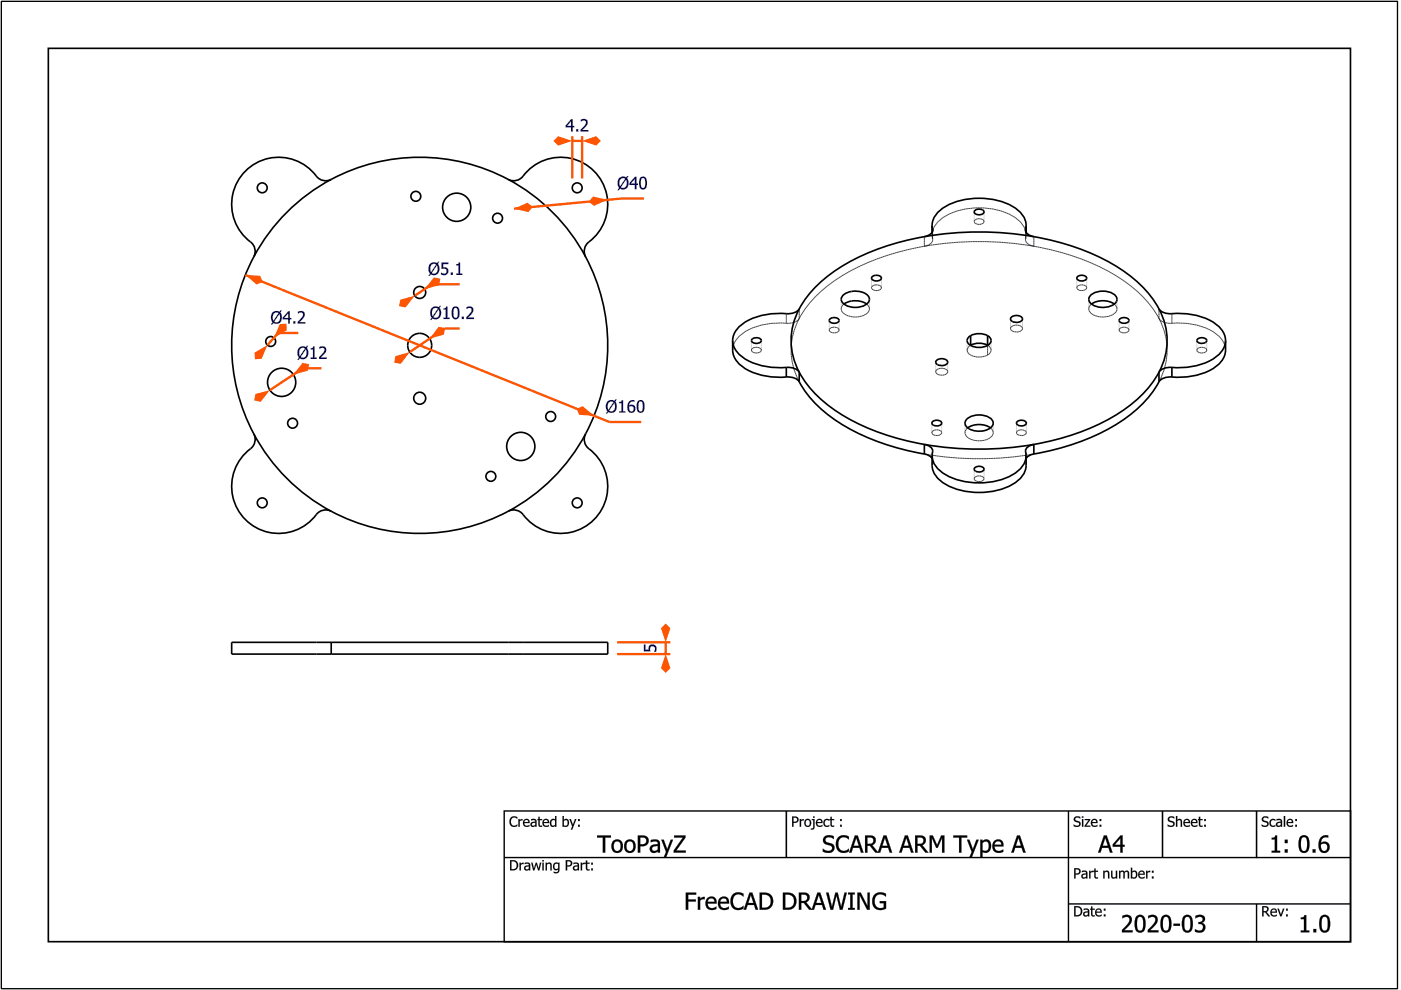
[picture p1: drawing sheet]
<svg xmlns="http://www.w3.org/2000/svg" width="297mm" height="210mm" viewBox="0 0 297 210" stroke-linecap="round" stroke-linejoin="round" font-family="sans-serif">
<path d="M106.9 171.9h179.5v27.8h-179.5zM226.5 171.9v27.8M106.9 181.8h179.5M226.5 191.7h59.9M266.4 191.7v8" fill="none" stroke="#000" stroke-width=".3"/>
<path d="M166.7 171.9v10M246.5 172v9.9M266.4 171.9v10" fill="none" stroke="#000" stroke-width=".33"/>
<g fill="#000">
<path d="M108.3 173.4l.3-.2 .6-.1 .5 .2v.3a.81 .81 0 0 0-1.1-.1 .81 .81 0 0 0-.2 1.1 .76 .76 0 0 0 1.3 .2v.3a1.11 1.11 0 0 1-1.5-.1 1.11 1.11 0 0 1 0-1.5zM109.9 173.7h.3v.2l.6-.2v.3l-.6 .1v1.2h-.3zM111.1 173.8a.7 .7 0 0 1 .9-.1 .7 .7 0 0 1 .3 .8h-1.1a.64 .64 0 0 0 .4 .5 .64 .64 0 0 0 .7-.1v.3a.9 .9 0 0 1-1.2-.2 .9 .9 0 0 1 0-1.2zM111.3 174l-.1 .3h.8l-.2-.4zM112.8 174.6a.36 .36 0 0 0 .2 .5 .36 .36 0 0 0 .5-.2v-.5zM112.6 173.7l.2-.1a.64 .64 0 0 1 1 .6v1.1h-.3v-.2a.56 .56 0 0 1-1-.1 .56 .56 0 0 1 .6-.7l.4-.1-.1-.2h-.8zM114.1 173.2h.3v.5h.5v.2h-.5l.1 1.1h.4a.38 .38 0 0 1-.3 .3 .38 .38 0 0 1-.4-.3l-.1-1.1h-.1v-.2h.1zM115.2 173.8a.7 .7 0 0 1 .9-.1 .7 .7 0 0 1 .3 .8h-1.1a.64 .64 0 0 0 .4 .5 .64 .64 0 0 0 .7-.1v.3a.9 .9 0 0 1-1.2-.2 .9 .9 0 0 1 0-1.2zM115.4 174l-.1 .3h.8l-.2-.4zM116.8 173.8a.68 .68 0 0 1 .9-.1v-.7h.3v2.3h-.3v-.2a.69 .69 0 0 1-.9 .1 .69 .69 0 0 1-.2-.9zM117 174a.56 .56 0 0 0-.1 .8 .56 .56 0 0 0 .7 .2l.1-1-.4-.1zM119.5 174.1v.9a.59 .59 0 0 0 .9-.4 .59 .59 0 0 0-.5-.7zM119.3 173h.2v.8a.64 .64 0 0 1 .8-.1 .64 .64 0 0 1 .3 .7 .72 .72 0 0 1-.2 .8 .72 .72 0 0 1-.9 0l-.2 .1zM120.7 173.7h.3l.5 1.2 .4-1.2h.3l-.9 2.2h-.3l.3-.7zM122.6 173.7h.3v.4h-.3zM122.6 174.9h.3v.4h-.3z"/>
<path d="M108.3 173.4a1.15 1.15 0 0 1 1.4-.1v.3l-.7-.3-.5 .3a.85 .85 0 0 0-.1 1 .85 .85 0 0 0 .9 .4l.4-.2v.4l-.3 .1a1.1 1.1 0 0 1-1.3-.4 1.1 1.1 0 0 1 .1-1.4zM108.3 173.4a1.1 1.1 0 0 0-.2 1.5 1.1 1.1 0 0 0 1.5 .3l.1-.4-.3 .2a.73 .73 0 0 1-.9-.1 .86 .86 0 0 1-.1-1.1 .86 .86 0 0 1 1-.4l.3 .2v-.3l-.3-.2h-.6zM109.9 173.6h.3v.3l.6-.2v.3l-.6 .1v1.2h-.3zM109.9 173.7v1.6h.3v-1.2l.6-.1v-.3l-.6 .2v-.2zM111.1 173.8a.7 .7 0 0 1 .9-.1 .7 .7 0 0 1 .3 .8h-1.1a.66 .66 0 0 0 1.1 .4v.3a.91 .91 0 0 1-1.2-.2 .91 .91 0 0 1 0-1.2zM111.1 173.9a.85 .85 0 0 0-.1 1 .85 .85 0 0 0 1 .4l.3-.1v-.3l-.3 .1a.56 .56 0 0 1-.6 0 .56 .56 0 0 1-.2-.5h1.1a.68 .68 0 0 0-.3-.8 .68 .68 0 0 0-.9 .2zM111.3 174l-.1 .3h.8l-.2-.4zM111.3 174l.5-.1 .2 .4h-.9zM112.8 174.6a.35 .35 0 0 0 .2 .5 .35 .35 0 0 0 .5-.2v-.5zM112.8 174.6l.7-.2v.5a.38 .38 0 0 1-.5 .2 .38 .38 0 0 1-.2-.5zM112.6 173.7l.2-.1a.66 .66 0 0 1 1 .6v1.1h-.3v-.2l-.2 .2a.53 .53 0 0 1-.8-.2 .53 .53 0 0 1 .3-.8l.7-.1a.5 .5 0 0 0-.4-.4 .5 .5 0 0 0-.5 .2zM112.6 173.7v.3l.7-.1 .2 .3a.68 .68 0 0 0-.8 .1 .68 .68 0 0 0-.1 .8v.1a.68 .68 0 0 0 .9-.1v.2h.3l-.2-1.5-.4-.2zM114.1 173.2h.3v.5l.5-.1v.3h-.5v.8a.33 .33 0 0 0 .2 .3 .33 .33 0 0 0 .3 0v.3a.56 .56 0 0 1-.8-.5v-.9h-.2v-.3l.2 .1zM114.1 173.2l.1 .5h-.2v.2h.2v.9a.53 .53 0 0 0 .7 .5v-.3l-.3 .1-.2-.2v-1h.5v-.2h-.5v-.5zM115.2 173.8a.7 .7 0 0 1 .9-.1 .7 .7 0 0 1 .3 .8h-1.1a.66 .66 0 0 0 1.1 .4v.3a.91 .91 0 0 1-1.2-.2 .91 .91 0 0 1 0-1.2zM115.2 173.9a.85 .85 0 0 0-.1 1 .85 .85 0 0 0 1 .4l.3-.1v-.3l-.2 .1a.56 .56 0 0 1-.7 0 .56 .56 0 0 1-.2-.5h1.1a.68 .68 0 0 0-.3-.8 .68 .68 0 0 0-.9 .2zM115.4 174l-.1 .3h.8l-.2-.4zM115.4 174l.5-.1 .3 .4h-.9zM116.8 173.8a.67 .67 0 0 1 .9-.1v-.7h.3v2.3h-.3v-.2l-.6 .2-.4-.2a1.19 1.19 0 0 1 .1-1.3zM116.8 173.9a.81 .81 0 0 0-.2 .9 .81 .81 0 0 0 .8 .5l.3-.2v.2h.3v-2.3h-.3v.7a.67 .67 0 0 0-.9 .2zM117 174a.55 .55 0 0 0-.1 .7 .55 .55 0 0 0 .7 .3l.1-1-.4-.1zM117 174l.3-.2 .4 .1v1a.51 .51 0 0 1-.7 .1 .51 .51 0 0 1-.1-.7zM119.5 174.1l.1 .9a.57 .57 0 0 0 .8-.4 .57 .57 0 0 0-.5-.7zM119.5 174.1a.51 .51 0 0 1 .7-.1 .51 .51 0 0 1 .2 .7 .52 .52 0 0 1-.9 .3zM119.3 173h.3l-.1 .8a.65 .65 0 0 1 .9-.1 .65 .65 0 0 1 .3 .7 .72 .72 0 0 1-.3 .8 .72 .72 0 0 1-.9 0l-.2 .1zM119.3 173v2.3l.2-.1a.75 .75 0 0 0 1-.1 .75 .75 0 0 0 .1-.9 .6 .6 0 0 0-.4-.5 .6 .6 0 0 0-.7 .2v-.9zM120.7 173.6h.3l.5 1.3 .4-1.3h.3l-.9 2.3h-.3l.3-.7zM120.7 173.7l.6 1.5-.3 .7h.3l.9-2.2h-.3l-.4 1.2-.5-1.2zM122.6 173.6h.3v.5h-.3zM122.6 173.7v.4h.3v-.4zM122.6 174.9h.3v.4h-.3zM122.6 174.9v.4h.3v-.4z"/>
<path d="M167.9 173.1h.6a.73 .73 0 0 1 .8 .9 .73 .73 0 0 1-1.1 .5v.8h-.3zM168.2 173.4v.8a.51 .51 0 0 0 .8-.4 .51 .51 0 0 0-.8-.4zM169.6 173.7h.2v.2l.6-.2v.3l-.6 .1v1.2h-.2zM170.7 173.8a.79 .79 0 0 1 1.1 .1 .79 .79 0 0 1 0 1.1 .79 .79 0 0 1-1.1 .1l-.2-.6zM170.9 174a.58 .58 0 0 0-.1 .8 .58 .58 0 0 0 .8 .1 .58 .58 0 0 0 .1-.7 .58 .58 0 0 0-.8-.2zM172.1 173.7h.6v1.6a.59 .59 0 0 1-.8 .6v-.3h.4l.1-.2v-1.5h-.3zM172.4 173.1h.3v.3h-.3zM173.2 173.8a.7 .7 0 0 1 .9-.1 .7 .7 0 0 1 .3 .8h-1.1a.64 .64 0 0 0 .4 .5 .64 .64 0 0 0 .7-.1v.3a.9 .9 0 0 1-1.2-.2 .9 .9 0 0 1 0-1.2zM173.4 174l-.1 .3h.8l-.2-.4zM174.8 173.8a.87 .87 0 0 1 1-.1v.4a.59 .59 0 0 0-.8 0 .59 .59 0 0 0 0 .8 .59 .59 0 0 0 .8 0v.3a.85 .85 0 0 1-1.1-.2 .85 .85 0 0 1 .1-1.2zM176.1 173.2h.2v.5h.6v.2h-.6l.1 1.1h.5a.38 .38 0 0 1-.4 .3 .38 .38 0 0 1-.4-.3v-1.1h-.2v-.2h.2zM178.1 173.7h.4v.4h-.4zM178.1 174.9h.4v.4h-.4z"/>
<path d="M167.9 173.1l1.2 .2a.65 .65 0 0 1 0 1l-.4 .2h-.5v.8h-.3zM167.9 173.1v2.2h.3v-.8l.9-.3a.66 .66 0 0 0 .1-.8 .66 .66 0 0 0-.7-.3zM168.2 173.4v.8l.7-.1 .1-.3-.1-.4zM168.2 173.3a.53 .53 0 0 1 .8 .5 .53 .53 0 0 1-.8 .4zM169.6 173.6h.3l-.1 .3 .6-.2v.3l-.6 .1 .1 1.2h-.3zM169.6 173.7v1.6h.2v-1.2l.6-.1v-.3l-.6 .2v-.2zM170.7 173.8a.8 .8 0 0 1 1.1 .1 .8 .8 0 0 1 0 1.1 .8 .8 0 0 1-1.1 .1l-.2-.6zM170.7 173.8a.8 .8 0 0 0 0 1.3 .8 .8 0 0 0 1.2-.2 .79 .79 0 0 0-.1-1 .79 .79 0 0 0-1.1-.1zM170.9 174a.56 .56 0 0 0-.1 .8 .56 .56 0 0 0 .8 .1 .56 .56 0 0 0 .1-.7 .56 .56 0 0 0-.8-.2zM170.9 174a.6 .6 0 0 1 .9 .2 .6 .6 0 0 1-.3 .9 .63 .63 0 0 1-.7-.4 .63 .63 0 0 1 .1-.7zM172.1 173.6h.6v1.7a.61 .61 0 0 1-.8 .6v-.3a.37 .37 0 0 0 .5-.4v-1.3h-.3zM172.1 173.7v.2h.3v1.4l-.1 .3h-.4l.1 .3a.52 .52 0 0 0 .7-.6v-1.6zM172.4 173.1h.3v.3h-.3zM172.4 173.1v.3h.3v-.3zM173.2 173.8a.7 .7 0 0 1 .9-.1 .7 .7 0 0 1 .3 .8h-1.1a.66 .66 0 0 0 1.1 .4v.3a.91 .91 0 0 1-1.2-.2 .91 .91 0 0 1 0-1.2zM173.2 173.9a.85 .85 0 0 0-.1 1 .85 .85 0 0 0 1 .4l.3-.1v-.3l-.3 .1a.56 .56 0 0 1-.6 0 .56 .56 0 0 1-.2-.5h1.1a.68 .68 0 0 0-.3-.8 .68 .68 0 0 0-.9 .2zM173.4 174l-.1 .3h.8l-.2-.4zM173.4 174l.5-.1 .2 .4h-.9zM174.8 173.8a.88 .88 0 0 1 1-.1v.4a.58 .58 0 0 0-.8 0 .58 .58 0 0 0 0 .8 .58 .58 0 0 0 .8 0v.3l-.2 .1a.85 .85 0 0 1-1-.4 .85 .85 0 0 1 .2-1.1zM174.8 173.9a.84 .84 0 0 0-.1 1.1 .84 .84 0 0 0 1.1 .2v-.3a.6 .6 0 0 1-1-.3 .6 .6 0 0 1 .7-.7l.3 .2v-.3a.85 .85 0 0 0-1 .1zM176.1 173.2h.3l-.1 .5 .6-.1v.3h-.6l.1 .8a.33 .33 0 0 0 .1 .3 .33 .33 0 0 0 .4 0v.3a.56 .56 0 0 1-.8-.5v-.9h-.2v-.3l.2 .1zM176.1 173.2v.5h-.2v.2h.2v.9a.53 .53 0 0 0 .7 .5l.1-.3-.4 .1-.2-.2v-1h.6v-.2h-.6v-.5zM178.1 173.6h.4v.5h-.4zM178.1 173.7v.4h.4v-.4zM178.1 174.9h.4v.4h-.4zM178.1 174.9v.4h.4v-.4z"/>
<path d="M227.9 173.3l.8-.2 .3 .1v.4a.59 .59 0 0 0-.6-.3 .59 .59 0 0 0-.4 .5l.2 .2a.72 .72 0 0 1 .9 .9 .72 .72 0 0 1-1.2 .4l-.3-.1v-.4a.64 .64 0 0 0 .7 .3 .64 .64 0 0 0 .5-.5l-.8-.3a.58 .58 0 0 1-.1-1zM229.4 173.7h.3v1.6h-.3zM229.4 173.1h.3v.3h-.3zM230 173.7h1.1l-.8 1.4h.9v.2h-1.2l.8-1.4h-.8zM231.5 173.8a.7 .7 0 0 1 .9-.1 .7 .7 0 0 1 .3 .8h-1.1a.64 .64 0 0 0 .4 .5 .64 .64 0 0 0 .7-.1v.3a.9 .9 0 0 1-1.2-.2 .9 .9 0 0 1 0-1.2zM231.7 174l-.1 .3h.8l-.2-.4zM233.1 173.7h.4v.4h-.4zM233.1 174.9h.4v.4h-.4z"/>
<path d="M227.8 173.2l.4-.1a.55 .55 0 0 1 .6 0 .55 .55 0 0 1 .2 .5 .56 .56 0 0 0-.6-.3 .56 .56 0 0 0-.4 .5l.2 .2a.71 .71 0 0 1 .9 .7 .71 .71 0 0 1-1 .6l-.5-.1 .1-.4a.7 .7 0 0 0 1.1-.1l-.1-.3-.7-.1a.59 .59 0 0 1-.2-1.1zM227.9 173.3a.61 .61 0 0 0-.1 .8l.7 .3a.35 .35 0 0 1 .3 .3 .35 .35 0 0 1-.3 .4h-.3l-.6-.3v.3a1.23 1.23 0 0 0 1.3 0 .61 .61 0 0 0-.2-1h-.1a.46 .46 0 0 1-.6-.5 .46 .46 0 0 1 .7-.2l.3 .2v-.4l-.3-.1zM229.4 173.6h.3v1.7h-.3zM229.4 173.7v1.6h.3v-1.6zM229.4 173.1h.3v.3h-.3zM229.4 173.1v.3h.3v-.3zM230 173.6h1.2v.3l-.9 1.2 .9-.1v.3h-1.3v-.2l.9-1.2h-.8zM230 173.7v.2h.8l-.8 1.2v.2h1.2v-.2h-.9l.8-1.4zM231.5 173.8a.7 .7 0 0 1 .9-.1 .7 .7 0 0 1 .3 .8h-1.1a.66 .66 0 0 0 1.1 .4v.3a.91 .91 0 0 1-1.2-.2 .91 .91 0 0 1 0-1.2zM231.5 173.9a.85 .85 0 0 0-.1 1 .85 .85 0 0 0 1 .4l.3-.1v-.3l-.3 .1a.56 .56 0 0 1-.6 0 .56 .56 0 0 1-.2-.5h1.1a.68 .68 0 0 0-.3-.8 .68 .68 0 0 0-.9 .2zM231.7 174l-.1 .3h.8l-.2-.4zM231.7 174l.5-.1 .2 .4h-.9zM233.1 173.6h.4v.5h-.4zM233.1 173.7v.4h.4v-.4zM233.1 174.9h.4v.4h-.4zM233.1 174.9v.4h.4v-.4z"/>
<path d="M247.8 173.3l.9-.2 .3 .1v.4a.59 .59 0 0 0-.6-.3 .59 .59 0 0 0-.5 .5l.3 .2a.72 .72 0 0 1 .8 .9 .72 .72 0 0 1-1.1 .4l-.3-.1v-.4a.64 .64 0 0 0 .6 .3 .64 .64 0 0 0 .5-.5l-.7-.3a.58 .58 0 0 1-.2-1zM249.3 173h.3v.8a.56 .56 0 0 1 .7-.2 .56 .56 0 0 1 .3 .6v1.1h-.3v-1a.38 .38 0 0 0-.3-.5 .38 .38 0 0 0-.4 .3v1.2h-.3zM251.1 173.8a.7 .7 0 0 1 .9-.1 .7 .7 0 0 1 .3 .8h-1.1a.64 .64 0 0 0 .4 .5 .64 .64 0 0 0 .7-.1v.3a.9 .9 0 0 1-1.2-.2 .9 .9 0 0 1 0-1.2zM251.3 174l-.1 .3h.8l-.2-.4zM252.7 173.8a.7 .7 0 0 1 .9-.1 .7 .7 0 0 1 .3 .8h-1.1a.64 .64 0 0 0 .4 .5 .64 .64 0 0 0 .7-.1v.3a.9 .9 0 0 1-1.2-.2 .9 .9 0 0 1 0-1.2zM252.9 174l-.1 .3h.8l-.2-.4zM254.2 173.2h.3v.5h.5v.2h-.5v1.1h.5a.38 .38 0 0 1-.4 .3 .38 .38 0 0 1-.4-.3v-1.1h-.2v-.2h.2zM255.3 173.7h.4v.4h-.4zM255.3 174.9h.4v.4h-.4z"/>
<path d="M247.8 173.2l.3-.1a.55 .55 0 0 1 .6 0 .55 .55 0 0 1 .3 .5h-.1a.56 .56 0 0 0-.5-.3 .56 .56 0 0 0-.5 .5l.3 .2a.71 .71 0 0 1 .9 .7 .71 .71 0 0 1-1 .6l-.5-.1v-.4a.7 .7 0 0 0 1.1-.1l-.1-.3-.6-.1a.59 .59 0 0 1-.2-1.1zM247.8 173.3a.61 .61 0 0 0-.1 .8l.8 .3a.35 .35 0 0 1 .3 .3 .35 .35 0 0 1-.3 .4h-.4l-.5-.3v.3a1.23 1.23 0 0 0 1.3 0 .61 .61 0 0 0-.3-1h-.1a.46 .46 0 0 1-.6-.5 .46 .46 0 0 1 .8-.2l.3 .2v-.4l-.3-.1zM249.3 173h.3v.8a.56 .56 0 0 1 .7-.2 .56 .56 0 0 1 .3 .6v1.1h-.3v-1.3l-.3-.1-.4 .2v1.2h-.3zM249.3 173v2.3h.3v-1.2a.41 .41 0 0 1 .5-.3 .41 .41 0 0 1 .3 .6l-.1 .9h.3v-1.1a.55 .55 0 0 0-.4-.5 .55 .55 0 0 0-.6 .2v-.9zM251.1 173.8a.7 .7 0 0 1 .9-.1 .7 .7 0 0 1 .3 .8h-1.1a.66 .66 0 0 0 1.1 .4v.3a.91 .91 0 0 1-1.2-.2 .91 .91 0 0 1 0-1.2zM251.1 173.9a.85 .85 0 0 0-.1 1 .85 .85 0 0 0 1 .4l.3-.1v-.3l-.3 .1a.56 .56 0 0 1-.6 0 .56 .56 0 0 1-.2-.5h1.1a.68 .68 0 0 0-.3-.8 .68 .68 0 0 0-.9 .2zM251.3 174l-.1 .3h.8l-.2-.4zM251.3 174l.5-.1 .2 .4h-.8zM252.7 173.8a.7 .7 0 0 1 .9-.1 .7 .7 0 0 1 .3 .8h-1.1a.66 .66 0 0 0 1.1 .4v.3a.91 .91 0 0 1-1.2-.2 .91 .91 0 0 1 0-1.2zM252.7 173.9a.85 .85 0 0 0-.1 1 .85 .85 0 0 0 1 .4l.3-.1v-.3l-.3 .1a.56 .56 0 0 1-.6 0 .56 .56 0 0 1-.2-.5h1.1a.68 .68 0 0 0-.4-.8 .68 .68 0 0 0-.8 .2zM252.9 174l-.1 .3h.8l-.2-.4zM252.9 174l.5-.1 .2 .4h-.9zM254.2 173.2h.3v.5l.5-.1v.3h-.5v.8a.33 .33 0 0 0 .1 .3 .33 .33 0 0 0 .4 0v.3a.56 .56 0 0 1-.8-.5v-.9h-.2v-.3l.2 .1zM254.2 173.2v.5h-.2v.2h.2v.9a.53 .53 0 0 0 .8 .5v-.3l-.4 .1-.1-.2v-1h.5v-.2h-.5v-.5zM255.3 173.6h.4v.5h-.4zM255.3 173.7v.4h.4v-.4zM255.3 174.9h.4v.4h-.4zM255.3 174.9v.4h.4v-.4z"/>
<path d="M267.7 173.3l.9-.2 .3 .1v.4a.59 .59 0 0 0-.6-.3 .59 .59 0 0 0-.5 .5l.3 .2a.72 .72 0 0 1 .9 .9 .72 .72 0 0 1-1.2 .4l-.3-.1v-.4a.64 .64 0 0 0 .7 .3 .64 .64 0 0 0 .5-.5l-.8-.3a.58 .58 0 0 1-.2-1zM269.4 173.8a.87 .87 0 0 1 1-.1v.4a.59 .59 0 0 0-.8 0 .59 .59 0 0 0 0 .8 .59 .59 0 0 0 .8 0v.3a.85 .85 0 0 1-1.2-.2 .85 .85 0 0 1 .2-1.2zM270.9 174.6a.36 .36 0 0 0 .2 .5 .36 .36 0 0 0 .4-.2v-.5zM270.7 173.7l.2-.1a.64 .64 0 0 1 .9 .6v1.1h-.3v-.2a.56 .56 0 0 1-.9-.1 .56 .56 0 0 1 .5-.7l.4-.1v-.2h-.8zM272.2 173h.3v2.3h-.3zM273 173.8a.7 .7 0 0 1 .8-.1 .7 .7 0 0 1 .4 .8h-1.2a.64 .64 0 0 0 .5 .5 .64 .64 0 0 0 .6-.1v.3a.9 .9 0 0 1-1.1-.2 .9 .9 0 0 1 0-1.2zM273.2 174l-.2 .3h.9l-.2-.4zM274.6 173.7h.4v.4h-.4zM274.6 174.9h.4v.4h-.4z"/>
<path d="M267.7 173.2l.3-.1a.55 .55 0 0 1 .6 0 .55 .55 0 0 1 .3 .5 .56 .56 0 0 0-.6-.3 .56 .56 0 0 0-.4 .5l.2 .2a.71 .71 0 0 1 .9 .7 .71 .71 0 0 1-1 .6l-.5-.1v-.4a.7 .7 0 0 0 1.2-.1l-.2-.3-.6-.1a.59 .59 0 0 1-.2-1.1zM267.7 173.3a.61 .61 0 0 0 0 .8l.7 .3a.35 .35 0 0 1 .3 .3 .35 .35 0 0 1-.3 .4h-.4l-.5-.3v.3a1.23 1.23 0 0 0 1.3 0 .61 .61 0 0 0-.3-1h-.1a.46 .46 0 0 1-.6-.5 .46 .46 0 0 1 .8-.2l.3 .2v-.4l-.3-.1zM269.4 173.8a.88 .88 0 0 1 1-.1v.4a.58 .58 0 0 0-.8 0 .58 .58 0 0 0 0 .8 .58 .58 0 0 0 .8 0v.3l-.2 .1a.85 .85 0 0 1-1-.4 .85 .85 0 0 1 .2-1.1zM269.4 173.9a.84 .84 0 0 0-.1 1.1 .84 .84 0 0 0 1.1 .2v-.3a.6 .6 0 0 1-1-.3 .6 .6 0 0 1 .7-.7l.3 .2v-.3a.85 .85 0 0 0-1 .1zM270.9 174.6a.35 .35 0 0 0 .2 .5 .35 .35 0 0 0 .4-.2v-.5zM270.9 174.6l.7-.2v.5a.38 .38 0 0 1-.5 .2 .38 .38 0 0 1-.2-.5zM270.6 173.7l.3-.1a.66 .66 0 0 1 .9 .6v1.1h-.3v-.2l-.1 .2a.53 .53 0 0 1-.8-.2 .53 .53 0 0 1 .2-.8l.7-.1a.5 .5 0 0 0-.3-.4 .5 .5 0 0 0-.5 .2zM270.7 173.7v.3l.7-.1 .2 .3a.68 .68 0 0 0-.8 .1 .68 .68 0 0 0-.2 .8l.1 .1a.68 .68 0 0 0 .9-.1l-.1 .2h.3l-.1-1.5-.4-.2zM272.2 173h.3v2.3h-.3zM272.2 173v2.3h.3v-2.3zM273 173.8a.7 .7 0 0 1 .9-.1 .7 .7 0 0 1 .3 .8h-1.2a.66 .66 0 0 0 1.1 .4l.1 .3a.91 .91 0 0 1-1.2-.2 .91 .91 0 0 1 0-1.2zM273 173.9a.85 .85 0 0 0-.1 1 .85 .85 0 0 0 1 .4l.2-.1v-.3l-.2 .1a.56 .56 0 0 1-.6 0 .56 .56 0 0 1-.3-.5h1.2a.68 .68 0 0 0-.4-.8 .68 .68 0 0 0-.8 .2zM273.2 174l-.2 .3h.9l-.2-.4zM273.2 174l.5-.1 .2 .4h-.9zM274.6 173.6h.4v.5h-.4zM274.6 173.7v.4h.4v-.4zM274.6 174.9h.4v.4h-.4zM274.6 174.9v.4h.4v-.4z"/>
<path d="M108.1 182.4a1.53 1.53 0 0 1 1.6 .4 1.11 1.11 0 0 1 0 1.2 1.11 1.11 0 0 1-1.1 .5h-.5zM108.4 182.6v1.7a.88 .88 0 0 0 1.2-.8 .88 .88 0 0 0-1.2-.9zM110.2 182.9h.2v.3l.6-.3v.3l-.6 .2v1.1h-.2zM111.5 183.9a.36 .36 0 0 0 .2 .5 .36 .36 0 0 0 .4-.3v-.4zM111.2 182.9h.3a.64 .64 0 0 1 .9 .5v1.1h-.3v-.1a.56 .56 0 0 1-.9-.1 .56 .56 0 0 1 .5-.8h.4v-.3h-.9zM112.6 182.9h.3l.3 1.3 .4-1.3h.2l.4 1.3 .3-1.3h.3l-.5 1.6h-.2l-.4-1.2-.4 1.2h-.3zM115 182.9h.3v1.6h-.3zM115 182.4h.3v.2h-.3zM115.7 182.9h.3v.2a.56 .56 0 0 1 .6-.2 .56 .56 0 0 1 .4 .6v1h-.3v-1a.38 .38 0 0 0-.3-.4 .38 .38 0 0 0-.4 .2v1.2h-.3zM117.7 183.3a.54 .54 0 0 0-.1 .8 .54 .54 0 0 0 .7 0v-.9l-.3-.1zM117.5 183.1a.68 .68 0 0 1 .8-.1l.3-.1v1.5a.81 .81 0 0 1-1.2 .7v-.3a.58 .58 0 0 0 .6 .1 .58 .58 0 0 0 .3-.6 .71 .71 0 0 1-.9 0 .71 .71 0 0 1-.1-.9zM120 182.4h.5a.73 .73 0 0 1 .8 .8 .73 .73 0 0 1-1.1 .5v.8h-.2zM120.2 182.6v.9a.51 .51 0 0 0 .8-.4 .51 .51 0 0 0-.8-.5zM121.8 183.9a.36 .36 0 0 0 .2 .5 .36 .36 0 0 0 .5-.3v-.4zM121.6 182.9h.2a.64 .64 0 0 1 1 .5v1.1h-.3v-.1a.56 .56 0 0 1-1-.1 .56 .56 0 0 1 .6-.8h.4l-.1-.3h-.8zM123.1 182.9h.3v.3l.6-.3v.3l-.6 .2v1.1h-.3zM124.2 182.4h.3v.5h.5v.2h-.5v1.1l.5 .1a.38 .38 0 0 1-.4 .3 .38 .38 0 0 1-.3-.3l-.1-1.2h-.2v-.2h.2zM125.3 182.9h.4v.4h-.4zM125.3 184.1h.4v.4h-.4z"/>
<path d="M108.1 182.4a1.46 1.46 0 0 1 1.7 .5 1.11 1.11 0 0 1-.1 1.2 1.11 1.11 0 0 1-1.1 .5h-.5zM108.1 182.4v2.1l1.3-.1a1.19 1.19 0 0 0 0-1.9zM108.4 182.6v1.7a.86 .86 0 0 0 1.1-.8 .86 .86 0 0 0-1.1-.9zM108.4 182.6l.8 .1a.94 .94 0 0 1 .1 1.5l-.9 .1zM110.1 182.9h.3v.3l.6-.3v.3l-.6 .2v1.2h-.3zM110.2 182.9v1.6h.2v-1.1l.6-.2v-.3l-.6 .3v-.3zM111.5 183.9a.35 .35 0 0 0 .2 .5 .35 .35 0 0 0 .4-.3v-.4zM111.5 183.8l.7-.1v.4a.38 .38 0 0 1-.5 .2 .38 .38 0 0 1-.2-.5zM111.2 182.9h.3a.66 .66 0 0 1 .9 .5v1.2h-.3v-.2l-.2 .1a.53 .53 0 0 1-.7-.2 .53 .53 0 0 1 .2-.7l.7-.1a.5 .5 0 0 0-.3-.4 .5 .5 0 0 0-.6 .1zM111.2 182.9v.3l.8-.1 .2 .4a.68 .68 0 0 0-.8 .1 .68 .68 0 0 0-.2 .8h.1a.68 .68 0 0 0 .9-.1l-.1 .2h.3l-.1-1.4-.4-.2zM112.6 182.9h.3l.3 1.3 .4-1.3h.2l.4 1.3 .3-1.3h.3l-.4 1.7h-.3l-.4-1.3-.4 1.3h-.3zM112.6 182.9l.4 1.6h.3l.4-1.3 .4 1.3h.2l.5-1.6h-.3l-.3 1.3-.4-1.3h-.2l-.4 1.3-.3-1.3zM115 182.9h.3v1.7h-.3zM115 182.9v1.6h.3v-1.6zM115 182.3h.3v.4h-.3zM115 182.4v.2h.3v-.2zM115.7 182.9h.3v.2a.56 .56 0 0 1 .6-.2 .56 .56 0 0 1 .4 .6v1.1h-.3l-.1-1.4-.2-.1-.4 .2v1.3h-.3zM115.7 182.9v1.6h.3l-.1-1.2a.41 .41 0 0 1 .6-.2 .41 .41 0 0 1 .2 .5v.9h.3v-1a.55 .55 0 0 0-.4-.6 .55 .55 0 0 0-.7 .2l.1-.2zM117.7 183.3a.53 .53 0 0 0-.1 .7 .53 .53 0 0 0 .7 .1v-.9l-.3-.1zM117.6 183.3l.4-.2 .4 .1v.9a.54 .54 0 0 1-.8 0 .54 .54 0 0 1 0-.7zM117.4 183.1a.67 .67 0 0 1 .9-.1l.3-.1v1.5a.86 .86 0 0 1-1.2 .7v-.3l.5 .1 .4-.1v-.5a.69 .69 0 0 1-.9 .1 .69 .69 0 0 1-.2-.9zM117.5 183.1a.76 .76 0 0 0-.2 1 .76 .76 0 0 0 .9 .3l.2-.1a.55 .55 0 0 1-.3 .6 .55 .55 0 0 1-.7-.1v.3a.8 .8 0 0 0 1.2-.7v-1.5l-.3 .1a.67 .67 0 0 0-.8 .1zM119.9 182.4l1.2 .1a.65 .65 0 0 1 0 1l-.4 .2h-.5l.1 .9h-.4zM120 182.4v2.1h.2v-.8l.9-.2a.66 .66 0 0 0 .1-.8 .66 .66 0 0 0-.7-.3zM120.2 182.6v.9l.7-.1 .1-.4-.1-.3zM120.2 182.6a.53 .53 0 0 1 .8 .4 .53 .53 0 0 1-.8 .5zM121.8 183.9a.35 .35 0 0 0 .2 .5 .35 .35 0 0 0 .5-.3v-.4zM121.8 183.8l.7-.1v.4a.38 .38 0 0 1-.5 .2 .38 .38 0 0 1-.2-.5zM121.6 182.9h.2a.66 .66 0 0 1 1 .5v1.2h-.3v-.2l-.2 .1a.53 .53 0 0 1-.8-.2 .53 .53 0 0 1 .3-.7l.7-.1a.5 .5 0 0 0-.4-.4 .5 .5 0 0 0-.5 .1zM121.6 182.9v.3l.7-.1 .2 .4a.68 .68 0 0 0-.8 .1 .68 .68 0 0 0-.1 .8 .68 .68 0 0 0 .9-.1v.2h.3l-.2-1.4-.4-.2zM123.1 182.9h.3v.3l.6-.3v.3l-.6 .2v1.2h-.3zM123.1 182.9v1.6h.3v-1.1l.6-.2v-.3l-.6 .3v-.3zM124.2 182.4h.3v.5h.5v.3l-.5-.1v.8a.33 .33 0 0 0 .1 .4 .33 .33 0 0 0 .4 0v.2a.56 .56 0 0 1-.8-.5v-.9l-.2 .1v-.3h.2zM124.2 182.4v.5h-.2v.2h.2v.9a.53 .53 0 0 0 .8 .5v-.2h-.3l-.2-.1v-1.1h.5v-.2h-.5v-.5zM125.3 182.9h.4v.4h-.4zM125.3 182.9v.4h.4v-.4zM125.3 184.1h.4v.5h-.4zM125.3 184.1v.4h.4v-.4z"/>
<path d="M126.6 177.1h2.9v.5h-1.2v3.2h-.5v-3.2h-1.2zM126.6 177.1v.5h1.2v3.2h.5v-3.2h1.2v-.5zM130 178.3a1.29 1.29 0 0 1 1.6-.1 1.29 1.29 0 0 1 .5 1.5 1.27 1.27 0 0 1-1.6 1.1 1.27 1.27 0 0 1-.9-1.7zM130 178.4a1.43 1.43 0 0 0-.3 1.6 1.43 1.43 0 0 0 1.5 .8 1.47 1.47 0 0 0 .8-1.5 1.47 1.47 0 0 0-1.1-1.3zM130.3 178.6a1.16 1.16 0 0 0 .6 1.8 1.08 1.08 0 0 0 .7-1 1.08 1.08 0 0 0-.7-1zM130.3 178.6a.79 .79 0 0 1 1-.1 .79 .79 0 0 1 .3 .9 .81 .81 0 0 1-.7 1.1 .81 .81 0 0 1-.8-1.1zM132.6 178.3a1.29 1.29 0 0 1 1.7-.1 1.29 1.29 0 0 1 .5 1.5 1.27 1.27 0 0 1-1.6 1.1 1.27 1.27 0 0 1-.9-1.7zM132.7 178.4a1.43 1.43 0 0 0-.3 1.6 1.43 1.43 0 0 0 1.5 .8 1.47 1.47 0 0 0 .8-1.5 1.47 1.47 0 0 0-1.2-1.3zM133 178.6a1.16 1.16 0 0 0 .5 1.8 1.08 1.08 0 0 0 .8-1 1.08 1.08 0 0 0-.8-1zM133 178.6a.79 .79 0 0 1 1-.1 .79 .79 0 0 1 .3 .9 .81 .81 0 0 1-.8 1.1 .81 .81 0 0 1-.7-1.1zM135.2 177.1h1.3l.6 .3a1.06 1.06 0 0 1 .3 1.5 1.54 1.54 0 0 1-1.7 .5l.1 1.4h-.6zM135.2 177.1v3.7h.5v-1.4a1.96 1.96 0 0 0 1.5-.4 1.13 1.13 0 0 0 .2-1.3 1.13 1.13 0 0 0-1.2-.5zM135.7 177.6v1.4l1.1-.2a.78 .78 0 0 0 0-1.1zM135.7 177.5a.93 .93 0 0 1 1.3 .9 1.01 1.01 0 0 1-1.3 .6zM138.4 179.7a.54 .54 0 0 0 .1 .7 .54 .54 0 0 0 .8-.2l.2-.1v-.8l-.8 .2zM138.3 179.6l1.2-.3v.8a.72 .72 0 0 1-.7 .3 .72 .72 0 0 1-.6-.4zM138 178.1l.7-.1a.99 .99 0 0 1 1.3 .9v1.9h-.6l.1-.3-.4 .2a.89 .89 0 0 1-1.3-.3 .89 .89 0 0 1 .5-1.2l1.2-.2-.1-.2a1.14 1.14 0 0 0-1.4-.2zM138 178.1v.5l.6-.2 .7 .1 .2 .5h-.3a1.08 1.08 0 0 0-1.3 1.3l.1 .3a1.14 1.14 0 0 0 1.5-.2v.4h.4v-1.9l-.2-.6-.6-.3zM140.2 178h.5l.8 2.1 .7-2.1h.5l-1.5 3.8h-.5l.5-1.2zM140.2 178.1l1 2.5-.5 1.2h.5l1.5-3.7h-.5l-.7 2-.8-2zM142.9 177.1h2.5v.5l-2 2.7h2v.5h-2.6v-.5l2-2.7h-1.9zM142.9 177.1v.5h1.9l-1.9 2.7v.5h2.5v-.5l-2.1 .1 2-2.8v-.5z"/>
<path d="M126.6 177.1h2.9v.5h-1.2v3.2h-.5v-3.2h-1.2zM130 178.4a1.27 1.27 0 0 1 1.6-.2 1.27 1.27 0 0 1 .4 1.5 1.25 1.25 0 0 1-1.5 1.1 1.25 1.25 0 0 1-.8-1.7zM130.3 178.6a1.18 1.18 0 0 0 .6 1.9 1.1 1.1 0 0 0 .7-1.1 1.1 1.1 0 0 0-.7-1zM132.7 178.4a1.27 1.27 0 0 1 1.6-.2 1.27 1.27 0 0 1 .4 1.5 1.25 1.25 0 0 1-1.5 1.1 1.25 1.25 0 0 1-.8-1.7zM133 178.6a1.18 1.18 0 0 0 .5 1.9 1.1 1.1 0 0 0 .8-1.1 1.1 1.1 0 0 0-.8-1zM135.2 177.1h1a1.16 1.16 0 0 1 1.3 1.2 1.16 1.16 0 0 1-1.4 1.1h-.4v1.4h-.5zM135.7 177.6v1.4a.9 .9 0 0 0 1.3-.9 .97 .97 0 0 0-1.3-.5zM138.4 179.6a.57 .57 0 0 0 .1 .8 .57 .57 0 0 0 .8-.2l.2-.1v-.8zM138 178.1l.7-.1a.97 .97 0 0 1 1.2 .9v1.9h-.4v-.3a.93 .93 0 0 1-1.7-.1 .93 .93 0 0 1 1-1.4h.7a.71 .71 0 0 0-.5-.6 .71 .71 0 0 0-.7 .1l-.3 .1zM140.2 178.1h.5l.8 2 .7-2h.5l-1.5 3.7h-.5l.5-1.2zM142.9 177.1h2.4v.5l-1.9 2.7h2v.5h-2.5v-.5l1.9-2.7h-1.9z"/>
<path d="M145.4 189.3h2.2v.4h-1.7v1h1.6v.4h-1.6v1.8h-.5zM148 190.2h.4v.4l.5-.3 .5-.1v.5h-.4l-.6 .3v1.9h-.4zM149.9 190.5a1.16 1.16 0 0 1 1.5-.3 1.16 1.16 0 0 1 .5 1.4h-1.9a1.07 1.07 0 0 0 .8 .9 1.07 1.07 0 0 0 1.1-.3v.5a1.49 1.49 0 0 1-2-.2 1.49 1.49 0 0 1 0-2zM150.3 190.7l-.3 .5h1.5a.69 .69 0 0 0-.4-.7 .69 .69 0 0 0-.8 .2zM152.6 190.5a1.16 1.16 0 0 1 1.4-.3 1.16 1.16 0 0 1 .6 1.4h-1.9a1.07 1.07 0 0 0 .7 .9 1.07 1.07 0 0 0 1.1-.3v.5a1.49 1.49 0 0 1-2-.2 1.49 1.49 0 0 1 .1-2zM152.9 190.7l-.2 .5h1.4a.69 .69 0 0 0-.4-.7 .69 .69 0 0 0-.8 .2zM155.3 189.7a1.89 1.89 0 0 1 2.3-.2v.6a1.29 1.29 0 0 0-1.6-.4 1.29 1.29 0 0 0-.6 1.6 1.25 1.25 0 0 0 .8 1.2 1.25 1.25 0 0 0 1.4-.4v.5a1.78 1.78 0 0 1-2.1 0 1.78 1.78 0 0 1-.6-2.1zM158.9 189.3h.6l1.2 3.6h-.5l-.3-1h-1.4l-.3 1h-.5zM159.2 189.8l-.6 1.7h1.2zM161.1 189.3h.8a1.82 1.82 0 0 1 2 1.8 1.82 1.82 0 0 1-2 1.8h-.8zM161.5 189.7v2.8a1.46 1.46 0 0 0 1.9-1.4 1.46 1.46 0 0 0-1.9-1.4zM166 189.3h.8a1.82 1.82 0 0 1 2.1 1.8 1.82 1.82 0 0 1-2.1 1.8h-.8zM166.5 189.7v2.8a1.46 1.46 0 0 0 1.9-1.4 1.46 1.46 0 0 0-1.9-1.4zM169.4 189.3h.9a1.06 1.06 0 0 1 1.3 .7 1.06 1.06 0 0 1-.7 1.3l1.3 1.6h-.6l-1.2-1.5h-.5v1.5h-.5zM169.9 189.7v1.3a.88 .88 0 0 0 1.3-.7 .64 .64 0 0 0-.9-.6zM173.3 189.3h.6l1.2 3.6h-.5l-.3-1h-1.4l-.3 1h-.5zM173.6 189.8l-.6 1.7h1.2zM175.2 189.3h.5l.7 3 .7-3h.5l.7 3 .8-3h.4l-.9 3.6h-.5l-.8-3-.7 3h-.5zM179.8 189.3h1.4v.3h-.4v2.9h.4v.4h-1.4v-.4h.5v-2.9h-.5zM181.8 189.3h.7l1.4 2.8v-2.8h.5v3.6h-.6l-1.6-3.1v3.1h-.4zM185.4 189.7a2.09 2.09 0 0 1 2.4-.2v.6a1.42 1.42 0 0 0-1.8-.2 1.42 1.42 0 0 0-.5 1.8 1.29 1.29 0 0 0 1.9 .7v-.9h-.9v-.4h1.4v1.5a1.9 1.9 0 0 1-2.5-.1 1.9 1.9 0 0 1-.3-2.4z"/>
<path d="M145.4 189.2h2.2v.5h-1.7v1h1.6v.5l-1.6-.1v1.8h-.5zM145.4 189.3v3.6h.5v-1.8h1.6v-.4h-1.6v-1h1.7v-.4zM147.9 190.1h.6l-.1 .5 .5-.4h.5v.5h-.4l-.6 .3 .1 1.9h-.6zM148 190.2v2.7h.4v-2l.6-.3 .4 .1v-.5l-.5 .1-.5 .3v-.4zM149.9 190.5a1.17 1.17 0 0 1 1.5-.3 1.17 1.17 0 0 1 .5 1.4h-1.9a1.05 1.05 0 0 0 .8 .9 1.05 1.05 0 0 0 1.1-.3v.5a1.64 1.64 0 0 1-2.3-.6v-.9zM149.9 190.5a1.42 1.42 0 0 0-.2 1.8 1.42 1.42 0 0 0 1.8 .5l.4-.1v-.5l-.4 .2a.93 .93 0 0 1-1 .1 .93 .93 0 0 1-.5-1l1.9 .1a1.14 1.14 0 0 0-.5-1.4 1.14 1.14 0 0 0-1.5 .3zM150.3 190.7l-.3 .5h1.5a.67 .67 0 0 0-.4-.7 .67 .67 0 0 0-.8 .2zM150.3 190.7a.78 .78 0 0 1 1 0l.2 .5h-1.5zM152.6 190.5a1.17 1.17 0 0 1 1.4-.3 1.17 1.17 0 0 1 .6 1.4h-1.9a1.05 1.05 0 0 0 .7 .9 1.05 1.05 0 0 0 1.1-.3v.5a1.64 1.64 0 0 1-2.2-.6l-.1-.9zM152.6 190.5a1.42 1.42 0 0 0-.2 1.8 1.42 1.42 0 0 0 1.7 .5l.4-.1v-.5l-.4 .2a.93 .93 0 0 1-1 .1 .93 .93 0 0 1-.4-1l1.8 .1a1.14 1.14 0 0 0-.5-1.4 1.14 1.14 0 0 0-1.4 .3zM152.9 190.7l-.2 .5h1.4a.67 .67 0 0 0-.4-.7 .67 .67 0 0 0-.8 .2zM152.9 190.7a.78 .78 0 0 1 1.1 0l.2 .5h-1.5zM155.3 189.7a1.91 1.91 0 0 1 2.4-.2v.6l-.5-.3a1.19 1.19 0 0 0-1.5 .2 1.71 1.71 0 0 0 .6 2.5l.9-.1 .5-.4v.7l-.6 .1a1.69 1.69 0 0 1-1.8-.3 1.69 1.69 0 0 1-.4-1.7zM155.3 189.7a2 2 0 0 0 1 3.2l1.3-.3v-.5l-.3 .2a1.24 1.24 0 0 1-1.6-.1 1.58 1.58 0 0 1 .8-2.6l.5 .1 .6 .4v-.6l-.6-.2a1.72 1.72 0 0 0-1.7 .4zM158.9 189.2h.6l1.3 3.7h-.6l-.3-1h-1.4l-.3 1h-.5zM158.9 189.3l-1.2 3.6h.5l.3-1.1h1.4l.3 1.1h.5l-1.2-3.6zM159.2 189.8l-.6 1.7h1.2zM159.2 189.7l.6 1.8h-1.2zM161 189.2h.9a1.85 1.85 0 0 1 2.1 1.9 1.85 1.85 0 0 1-2.1 1.8h-.9zM161.1 189.3v3.6l1.3-.1 .8-.2a1.99 1.99 0 0 0 0-3.1l-.7-.2zM161.5 189.7v2.7a1.44 1.44 0 0 0 1.9-1.3 1.44 1.44 0 0 0-1.9-1.4zM161.5 189.6l1.4 .3a1.58 1.58 0 0 1 0 2.4l-.4 .1-1 .1zM166 189.2h.8a1.85 1.85 0 0 1 2.1 1.9 1.85 1.85 0 0 1-2.1 1.8h-.8zM166 189.3v3.6l1.3-.1 .8-.2a1.99 1.99 0 0 0 0-3.1l-.7-.2zM166.5 189.7v2.7a1.44 1.44 0 0 0 1.9-1.3 1.44 1.44 0 0 0-1.9-1.4zM166.5 189.6l1.3 .3a1.58 1.58 0 0 1 .1 2.4l-.5 .1-.9 .1zM169.4 189.2l1.3 .1 .5 .2a1 1 0 0 1 .1 1.6l-.4 .2 1.3 1.6h-.6l-1.2-1.5h-.5v1.5h-.5zM169.4 189.3v3.6h.5l-.1-1.5h.6l1.2 1.5h.6l-1.3-1.6a1.04 1.04 0 0 0 .7-1.3 1.04 1.04 0 0 0-1.3-.7zM169.9 189.7v1.3a.86 .86 0 0 0 1.2-.7 .61 .61 0 0 0-.8-.6zM169.8 189.6h.5a.69 .69 0 0 1 .8 .4 .69 .69 0 0 1-.2 .9l-.2 .1-.9 .1zM173.3 189.2h.6l1.3 3.7h-.6l-.3-1h-1.4l-.3 1h-.5zM173.3 189.3l-1.2 3.6h.5l.3-1.1h1.4l.3 1.1h.5l-1.2-3.6zM173.6 189.8l-.6 1.7h1.2zM173.6 189.7l.6 1.8h-1.2zM175.1 189.2h.6l.7 3.1 .7-3.1h.5l.7 3.1 .7-3.1h.6l-1 3.7h-.5l-.8-3-.7 3h-.5zM175.2 189.3l.9 3.6h.5l.8-3 .7 3h.5l.9-3.6h-.4l-.8 3-.7-3h-.5l-.7 3-.7-3zM179.8 189.2h1.4v.5h-.4v2.8h.4v.4h-1.4v-.4h.5v-2.9l-.5 .1zM179.8 189.3v.3h.5v2.9h-.5v.4h1.4v-.4h-.5v-2.9h.5v-.3zM181.8 189.2h.7l1.4 2.9v-2.9h.5v3.7h-.6l-1.6-3.1 .1 3.1h-.5zM181.8 189.3v3.6h.4l.1-3.2 1.5 3.2h.6v-3.6h-.5v2.8l-1.4-2.8zM185.4 189.7a1.65 1.65 0 0 1 1.6-.5l.9 .3-.1 .6a1.42 1.42 0 0 0-1.9-.2 1.42 1.42 0 0 0-.3 2l.2 .2a1.41 1.41 0 0 0 1.6 .3v-.9h-.9v-.5h1.4v1.7l-.6 .1a1.79 1.79 0 0 1-1.9-.3 1.79 1.79 0 0 1-.4-2zM185.4 189.7a2.33 2.33 0 0 0 0 2.8 2.2 2.2 0 0 0 2.4 .1l.1-1.5h-1.4v.4h.9v.9l-.2 .1a1.42 1.42 0 0 1-1.5-.3 1.61 1.61 0 0 1 .9-2.6l.6 .1 .6 .4v-.6l-.6-.2a1.86 1.86 0 0 0-1.8 .4z"/>
<path d="M174.8 177.4a1.98 1.98 0 0 1 2-.1v.6a1.04 1.04 0 0 0-1.8 .2 1.23 1.23 0 0 0 1.2 .7 1.08 1.08 0 0 1 .6 1.4 1.08 1.08 0 0 1-1.4 .6l-.9-.2v-.6a1.25 1.25 0 0 0 1.9 0 .86 .86 0 0 0-1.1-.9 .97 .97 0 0 1-.8-.7 .97 .97 0 0 1 .3-1zM177.7 177.6a1.89 1.89 0 0 1 2.3-.2v.6a1.29 1.29 0 0 0-1.7-.4 1.29 1.29 0 0 0-.6 1.6 1.25 1.25 0 0 0 .9 1.2 1.25 1.25 0 0 0 1.4-.4v.5a1.78 1.78 0 0 1-2.2 0 1.78 1.78 0 0 1-.5-2.1zM181.3 177.1h.5l1.3 3.7h-.5l-.4-1h-1.4l-.3 1h-.5zM181.5 177.6l-.5 1.7h1.1zM183.4 177.1h.9a1.06 1.06 0 0 1 1.4 .8 1.06 1.06 0 0 1-.8 1.3l1.3 1.6h-.6l-1.2-1.5h-.5v1.5h-.5zM183.9 177.6v1.3a.88 .88 0 0 0 1.3-.7 .64 .64 0 0 0-.8-.6zM187.3 177.1h.6l1.2 3.7h-.5l-.3-1h-1.4l-.3 1h-.5zM187.6 177.6l-.5 1.7h1.1zM191.9 177.1h.6l1.2 3.7h-.5l-.4-1h-1.3l-.4 1h-.5zM192.2 177.6l-.6 1.7h1.1zM194 177.1h1a1.06 1.06 0 0 1 1.3 .8 1.06 1.06 0 0 1-.8 1.3l1.3 1.6h-.6l-1.1-1.5h-.6v1.5h-.5zM194.5 177.6v1.3a.88 .88 0 0 0 1.3-.7 .64 .64 0 0 0-.8-.6zM197.1 177.1h.7l.9 2.1 .9-2.1h.6v3.7h-.5v-3.2l-.9 2.2h-.3l-.9-2.2v3.2h-.5zM202.1 177.1h2.9v.5h-1.2v3.2h-.5v-3.2h-1.2zM205 178.1h.5l.8 2 .7-2h.5l-1.5 3.7h-.5l.5-1.2zM207.8 178.1h.5v.2a1.07 1.07 0 0 1 1.3-.2 1.07 1.07 0 0 1 .5 1.2 1.21 1.21 0 0 1-.5 1.3 1.21 1.21 0 0 1-1.3 0v1.2h-.5zM208.3 178.7v1.6a.91 .91 0 0 0 1.1-.1 .91 .91 0 0 0 .2-1.1 .72 .72 0 0 0-.5-.7 .72 .72 0 0 0-.8 .3zM210.7 178.4a1.16 1.16 0 0 1 1.5-.3 1.16 1.16 0 0 1 .5 1.4h-1.8a1.07 1.07 0 0 0 .7 .9 1.07 1.07 0 0 0 1.1-.3v.5a1.49 1.49 0 0 1-2-.2 1.49 1.49 0 0 1 0-2zM211.1 178.6l-.2 .5h1.4a.69 .69 0 0 0-.4-.7 .69 .69 0 0 0-.8 .2zM215.6 177.1h.6l1.3 3.7h-.6l-.3-1h-1.4l-.3 1h-.5zM215.9 177.6l-.5 1.7h1.1z"/>
<path d="M174.8 177.4a1.98 1.98 0 0 1 2-.1l-.1 .6a1.01 1.01 0 0 0-1.7 .2l.1 .3 .4 .2a1.31 1.31 0 0 1 1.4 1.4 1.58 1.58 0 0 1-2.5 .6l.1-.7a1.24 1.24 0 0 0 1.9 .1 .96 .96 0 0 0-1.1-.9 1 1 0 0 1-.8-.7 1 1 0 0 1 .3-1zM174.8 177.4a1.02 1.02 0 0 0-.1 1.4l1.3 .5a.62 .62 0 0 1 .4 .7 .62 .62 0 0 1-.8 .4l-.6-.1-.5-.3v.6l.5 .1a1.74 1.74 0 0 0 1.6-.2 .99 .99 0 0 0-.4-1.7 1.25 1.25 0 0 1-1.2-.7 1.03 1.03 0 0 1 1.8-.2v-.6a2 2 0 0 0-2 .1zM177.7 177.6a1.9 1.9 0 0 1 2.3-.2v.6l-.5-.3a1.18 1.18 0 0 0-1.4 .2 1.71 1.71 0 0 0 .5 2.5l1-.2 .4-.3v.6l-.5 .2a1.69 1.69 0 0 1-1.8-.3 1.69 1.69 0 0 1-.5-1.7zM177.7 177.6a2 2 0 0 0 .9 3.2l1.4-.3v-.5l-.3 .2a1.24 1.24 0 0 1-1.7-.1 1.58 1.58 0 0 1 .9-2.6l.5 .1 .6 .4v-.6l-.7-.2a1.72 1.72 0 0 0-1.6 .4zM181.2 177.1h.7l1.2 3.7h-.6l-.3-1h-1.4l-.3 1h-.5zM181.3 177.1l-1.3 3.7h.5l.3-1.1h1.4l.4 1.1h.5l-1.3-3.7zM181.5 177.6l-.5 1.7h1.1zM181.5 177.6l.6 1.8h-1.2zM183.4 177.1h1.3l.6 .2a1 1 0 0 1 0 1.7l-.4 .2 1.4 1.6h-.7l-1.2-1.5h-.5v1.5h-.5zM183.4 177.1v3.7h.5v-1.5h.6l1.1 1.5h.6l-1.3-1.6a1.04 1.04 0 0 0 .7-1.3 1.04 1.04 0 0 0-1.3-.7zM183.9 177.6v1.3a.86 .86 0 0 0 1.3-.7 .61 .61 0 0 0-.8-.6zM183.9 177.5h.5a.69 .69 0 0 1 .8 .4 .69 .69 0 0 1-.2 .8l-.3 .2-.8 .1zM187.3 177.1h.6l1.3 3.7h-.6l-.3-1h-1.4l-.3 1h-.5zM187.3 177.1l-1.2 3.7h.5l.3-1.1h1.4l.3 1.1h.5l-1.2-3.7zM187.6 177.6l-.5 1.7h1.1zM187.6 177.6l.6 1.8h-1.2zM191.9 177.1h.6l1.2 3.7h-.5l-.4-1h-1.3l-.3 1h-.6zM191.9 177.1l-1.3 3.7h.5l.3-1.1h1.5l.3 1.1h.5l-1.2-3.7zM192.1 177.6l-.5 1.7h1.1zM192.2 177.6l.5 1.8h-1.1zM194 177.1h1.3l.6 .2a1 1 0 0 1 .1 1.7l-.4 .2 1.3 1.6h-.7l-1.1-1.5h-.6v1.5h-.5zM194 177.1v3.7h.5v-1.5h.6l1.1 1.5h.6l-1.3-1.6a1.04 1.04 0 0 0 .8-1.3 1.04 1.04 0 0 0-1.3-.7zM194.5 177.6v1.3a.86 .86 0 0 0 1.3-.7 .61 .61 0 0 0-.8-.6zM194.5 177.5h.5a.69 .69 0 0 1 .8 .4 .69 .69 0 0 1-.2 .8l-.3 .2-.8 .1zM197.1 177.1h.7l.9 2.1 .8-2.1h.7v3.7h-.5v-3.2l-.9 2.2h-.3l-1-2.1 .1 3.1h-.5zM197.1 177.1v3.7h.5l-.1-3.2 1 2.2h.3l.9-2.2v3.2h.5v-3.7h-.6l-.9 2.1-.9-2.1zM202.1 177.1h3v.5h-1.3l.1 3.2h-.6v-3.2h-1.2zM202.1 177.1v.5h1.3l-.1 3.2h.5v-3.2h1.2v-.5zM205 178h.5l.8 2.1 .7-2.1h.5l-1.5 3.8h-.5l.5-1.2zM205 178.1l1.1 2.5-.6 1.2h.5l1.5-3.7h-.5l-.7 2-.8-2zM207.8 178h.5v.3a1.07 1.07 0 0 1 1.3-.2 1.07 1.07 0 0 1 .6 1.2 1.21 1.21 0 0 1-.5 1.3 1.21 1.21 0 0 1-1.4 0v1.2h-.5zM207.8 178.1v3.7h.5v-1.2a1.18 1.18 0 0 0 1.3 0 1.18 1.18 0 0 0 .5-1.3 1.05 1.05 0 0 0-.5-1.2 1.05 1.05 0 0 0-1.3 .3v-.3zM208.3 178.7v1.5a.88 .88 0 0 0 1.1 0 .88 .88 0 0 0 .2-1.1 .69 .69 0 0 0-.5-.7 .69 .69 0 0 0-.8 .3zM208.3 178.7a.79 .79 0 0 1 1-.2 .79 .79 0 0 1 .4 .9 .88 .88 0 0 1-.4 .9 .88 .88 0 0 1-1 0zM210.7 178.4a1.17 1.17 0 0 1 1.5-.3 1.17 1.17 0 0 1 .5 1.4h-1.8a1.05 1.05 0 0 0 .7 .8 1.05 1.05 0 0 0 1.1-.2v.5a1.64 1.64 0 0 1-2.2-.6l-.1-.9zM210.8 178.4a1.42 1.42 0 0 0-.2 1.8 1.42 1.42 0 0 0 1.7 .5l.4-.1v-.5l-.4 .2a.93 .93 0 0 1-1 0 .93 .93 0 0 1-.4-.9l1.8 .1a1.14 1.14 0 0 0-.5-1.4 1.14 1.14 0 0 0-1.4 .3zM211.1 178.6l-.2 .5h1.4a.67 .67 0 0 0-.4-.7 .67 .67 0 0 0-.8 .2zM211.1 178.6a.78 .78 0 0 1 1.1-.1l.1 .6h-1.5zM215.6 177.1h.7l1.2 3.7h-.6l-.3-1h-1.4l-.3 1h-.5zM215.6 177.1l-1.2 3.7h.5l.3-1.1h1.4l.3 1.1h.6l-1.3-3.7zM215.9 177.6l-.5 1.7h1.1zM215.9 177.6l.6 1.8h-1.2z"/>
<path d="M227.7 184.1h.6a.73 .73 0 0 1 .8 .8 .73 .73 0 0 1-1.1 .5v.9h-.3zM228 184.3v.9a.51 .51 0 0 0 .8-.4 .51 .51 0 0 0-.8-.5zM229.6 185.6a.36 .36 0 0 0 .2 .5 .36 .36 0 0 0 .5-.2v-.5zM229.4 184.7l.2-.1a.64 .64 0 0 1 1 .5v1.2h-.3v-.2a.56 .56 0 0 1-1-.1 .56 .56 0 0 1 .6-.8h.4l-.1-.3h-.8zM230.9 184.6h.3v.3l.6-.3v.3l-.6 .2v1.2h-.3zM232 184.2h.3v.4h.5v.3h-.5v1l.5 .1a.38 .38 0 0 1-.4 .3 .38 .38 0 0 1-.4-.3v-1.1h-.2v-.3h.2zM233.9 184.6h.3v.2a.56 .56 0 0 1 .6-.2 .56 .56 0 0 1 .4 .6v1.1h-.3v-1.1a.38 .38 0 0 0-.3-.4 .38 .38 0 0 0-.4 .2v1.3h-.3zM235.6 184.6h.2l.1 1.1a.38 .38 0 0 0 .2 .4 .38 .38 0 0 0 .5-.3v-1.2h.3v1.7h-.3v-.2a.55 .55 0 0 1-.7 .2 .55 .55 0 0 1-.3-.6zM237.3 184.6h.2v.2a.5 .5 0 0 1 .9 .1 .52 .52 0 0 1 .6-.3 .52 .52 0 0 1 .4 .6v1.1h-.3v-1a.34 .34 0 0 0-.2-.5 .34 .34 0 0 0-.4 .4v1.1h-.3v-1.1a.34 .34 0 0 0-.3-.4 .34 .34 0 0 0-.4 .2v1.3h-.2zM240 185v1a.59 .59 0 0 0 .9-.4 .59 .59 0 0 0-.5-.7zM239.8 184h.2v.8a.64 .64 0 0 1 .8-.1 .64 .64 0 0 1 .3 .7 .72 .72 0 0 1-.2 .8 .72 .72 0 0 1-.9 0l-.2 .1zM241.5 184.8a.7 .7 0 0 1 .9-.2 .7 .7 0 0 1 .3 .9h-1.1a.64 .64 0 0 0 .4 .5 .64 .64 0 0 0 .7-.1v.3a.9 .9 0 0 1-1.2-.2 .9 .9 0 0 1 0-1.2zM241.7 184.9l-.1 .4h.8l-.2-.5zM243 184.6h.3v.3l.6-.3v.3l-.6 .2v1.2h-.3zM244.2 184.6h.4v.4h-.4zM244.2 185.8h.4v.5h-.4z"/>
<path d="M227.7 184.1l1.2 .1a.65 .65 0 0 1 0 1l-.4 .2h-.5v.9h-.3zM227.7 184.1v2.2h.3v-.9l.9-.2a.66 .66 0 0 0 .1-.8 .66 .66 0 0 0-.7-.3zM228 184.3v.9l.7-.1 .1-.4-.1-.3zM228 184.3a.53 .53 0 0 1 .8 .5 .53 .53 0 0 1-.8 .4zM229.6 185.6a.35 .35 0 0 0 .2 .5 .35 .35 0 0 0 .5-.3v-.4zM229.6 185.6l.7-.2v.5a.38 .38 0 0 1-.5 .1 .38 .38 0 0 1-.2-.4zM229.4 184.6h.2a.66 .66 0 0 1 1 .5v1.2h-.3v-.2l-.2 .1a.53 .53 0 0 1-.8-.1 .53 .53 0 0 1 .3-.8l.7-.1a.5 .5 0 0 0-.4-.4 .5 .5 0 0 0-.5 .2zM229.4 184.7v.2l.7-.1 .2 .4a.68 .68 0 0 0-.8 .1 .68 .68 0 0 0-.1 .8v.1a.68 .68 0 0 0 .9-.1v.2h.3l-.2-1.5-.4-.2zM230.9 184.6h.3v.3l.6-.3v.3l-.6 .2v1.2h-.3zM230.9 184.6v1.7h.3v-1.2l.6-.2v-.3l-.6 .3v-.3zM232 184.1h.3v.5h.5v.3h-.5v.7a.33 .33 0 0 0 .1 .4 .33 .33 0 0 0 .4 0v.3a.56 .56 0 0 1-.8-.5v-.9h-.2v-.3h.2zM232 184.2v.4h-.2v.3l.2-.1v1a.53 .53 0 0 0 .8 .4v-.2l-.3 .1-.2-.2v-1.1l.5 .1v-.3h-.5v-.4zM233.9 184.6h.3v.2a.56 .56 0 0 1 .7-.2 .56 .56 0 0 1 .3 .6v1.1h-.3v-1.3l-.3-.1-.4 .1v1.3h-.3zM233.9 184.6v1.7h.3v-1.3a.41 .41 0 0 1 .5-.2 .41 .41 0 0 1 .2 .5v1h.3v-1.1a.55 .55 0 0 0-.4-.6 .55 .55 0 0 0-.6 .2v-.2zM235.6 184.6h.3v1.3l.3 .1 .4-.2v-1.2h.3v1.7h-.3v-.2a.57 .57 0 0 1-.7 .2 .57 .57 0 0 1-.3-.6zM235.6 184.6v1.1a.55 .55 0 0 0 .3 .6 .55 .55 0 0 0 .7-.3v.3h.3v-1.7h-.3v1.3a.41 .41 0 0 1-.5 .2 .41 .41 0 0 1-.3-.5v-1zM237.2 184.6h.3v.2a.51 .51 0 0 1 .9 .1 .55 .55 0 0 1 .9-.2l.1 1.6h-.3v-1.3l-.3-.1-.3 .1v1.3h-.3v-1.2a.32 .32 0 0 0-.3-.3 .32 .32 0 0 0-.4 .2v1.3h-.3zM237.3 184.6v1.7h.2v-1.3a.39 .39 0 0 1 .7-.1v1.4h.3l-.1-1.3a.39 .39 0 0 1 .7-.1v1.4h.3v-1.1a.51 .51 0 0 0-.4-.6 .51 .51 0 0 0-.6 .3 .5 .5 0 0 0-.4-.3 .5 .5 0 0 0-.5 .2v-.2zM240 185l.1 .9a.57 .57 0 0 0 .8-.3 .57 .57 0 0 0-.5-.7zM240 185a.51 .51 0 0 1 .7-.1 .51 .51 0 0 1 .2 .7 .52 .52 0 0 1-.9 .4zM239.8 184h.3l-.1 .8a.65 .65 0 0 1 .9-.2 .65 .65 0 0 1 .3 .8 .72 .72 0 0 1-.3 .8 .72 .72 0 0 1-.9 0l-.2 .1zM239.8 184v2.3l.2-.1a.75 .75 0 0 0 1-.1 .75 .75 0 0 0 .1-.9 .6 .6 0 0 0-.4-.6 .6 .6 0 0 0-.7 .2v-.8zM241.5 184.8a.7 .7 0 0 1 .9-.2 .7 .7 0 0 1 .3 .9h-1.1a.66 .66 0 0 0 1.1 .3v.4a.91 .91 0 0 1-1.2-.2 .91 .91 0 0 1 0-1.2zM241.5 184.8a.85 .85 0 0 0-.1 1.1 .85 .85 0 0 0 1 .3h.3v-.3l-.2 .1a.56 .56 0 0 1-.7 0 .56 .56 0 0 1-.2-.5h1.1a.68 .68 0 0 0-.3-.8 .68 .68 0 0 0-.9 .1zM241.7 184.9l-.1 .4h.8l-.2-.4zM241.7 184.9l.5-.1 .3 .5h-.9zM243 184.6h.3v.3l.6-.3v.3l-.6 .2v1.2h-.3zM243 184.6v1.7h.3v-1.2l.6-.2v-.3l-.6 .3v-.3zM244.2 184.6h.4v.5h-.4zM244.2 184.6v.4h.4v-.4zM244.2 185.8h.4v.5h-.4zM244.2 185.8v.5h.4v-.5z"/>
<path d="M227.7 192.1a1.53 1.53 0 0 1 1.6 .4 1.11 1.11 0 0 1 0 1.2 1.11 1.11 0 0 1-1.1 .6h-.5zM228 192.4v1.6a.88 .88 0 0 0 1.2-.8 .88 .88 0 0 0-1.2-.8zM230 193.6a.36 .36 0 0 0 .2 .5 .36 .36 0 0 0 .5-.2v-.5zM229.8 192.7l.2-.1a.64 .64 0 0 1 .9 .6v1.1h-.2v-.2a.56 .56 0 0 1-1-.1 .56 .56 0 0 1 .6-.7l.4-.1-.1-.2h-.8zM231.3 192.2h.3v.5h.5v.2h-.5v1.1h.5a.38 .38 0 0 1-.4 .3 .38 .38 0 0 1-.3-.3l-.1-1.1h-.2v-.2h.2zM232.4 192.9a.7 .7 0 0 1 .9-.2 .7 .7 0 0 1 .3 .8h-1.1a.64 .64 0 0 0 .4 .5 .64 .64 0 0 0 .7-.1v.3a.9 .9 0 0 1-1.2-.2 .9 .9 0 0 1 0-1.1zM232.6 193l-.1 .3h.8l-.2-.4zM234 192.7h.4v.4h-.4zM234 193.9h.4v.4h-.4z"/>
<path d="M227.7 192.1a1.46 1.46 0 0 1 1.7 .6 1.11 1.11 0 0 1-.1 1.1 1.11 1.11 0 0 1-1.1 .5h-.5zM227.7 192.1v2.2l1.3-.2a1.19 1.19 0 0 0 0-1.8zM228 192.4v1.6a.86 .86 0 0 0 1.1-.8 .86 .86 0 0 0-1.1-.8zM228 192.4l.8 .1a.94 .94 0 0 1 .1 1.4l-.9 .2zM230 193.6a.35 .35 0 0 0 .2 .5 .35 .35 0 0 0 .5-.2v-.5zM230 193.6l.7-.2v.5a.38 .38 0 0 1-.5 .2 .38 .38 0 0 1-.2-.5zM229.8 192.7l.2-.1a.66 .66 0 0 1 1 .6v1.1h-.3v-.2l-.2 .2a.53 .53 0 0 1-.8-.2 .53 .53 0 0 1 .2-.8l.8-.1a.5 .5 0 0 0-.4-.4 .5 .5 0 0 0-.5 .2zM229.8 192.7v.3l.7-.1 .2 .3a.68 .68 0 0 0-.8 .1 .68 .68 0 0 0-.2 .8l.1 .1a.68 .68 0 0 0 .9-.1v.2h.2l-.1-1.5-.4-.2zM231.3 192.2h.3v.5l.5-.1v.3h-.5v.8a.33 .33 0 0 0 .1 .3 .33 .33 0 0 0 .4 0v.3a.56 .56 0 0 1-.8-.5v-.9h-.2v-.3l.2 .1zM231.3 192.2v.5h-.2v.2h.2v.9a.53 .53 0 0 0 .8 .5v-.3l-.3 .1-.2-.2v-1h.5v-.2h-.5v-.5zM232.4 192.8a.7 .7 0 0 1 .9-.1 .7 .7 0 0 1 .3 .8h-1.1a.66 .66 0 0 0 1.1 .4v.3a.91 .91 0 0 1-1.2-.2 .91 .91 0 0 1 0-1.2zM232.4 192.9a.85 .85 0 0 0-.1 1 .85 .85 0 0 0 1 .4l.3-.1v-.3l-.3 .1a.56 .56 0 0 1-.6 0 .56 .56 0 0 1-.2-.5h1.1a.68 .68 0 0 0-.3-.8 .68 .68 0 0 0-.9 .2zM232.6 193l-.1 .3h.8l-.2-.4zM232.6 193l.5-.1 .2 .4h-.9zM234 192.6h.4v.5h-.4zM234 192.7v.4h.4v-.4zM234 193.9h.4v.4h-.4zM234 193.9v.4h.4v-.4z"/>
<path d="M234 177.1h.7l1.2 3.7h-.6l-.3-1h-1.4l-.3 1h-.5zM234.1 177.1l-1.3 3.7h.5l.3-1.1h1.4l.4 1.1h.5l-1.3-3.7zM234.3 177.6l-.5 1.7h1.1zM234.3 177.6l.6 1.8h-1.2zM237.6 177.1h.4v2h.5v.5l-.5-.1v1.3h-.5v-1.3l-1.6 .1v-.6zM237.6 177.1l-1.7 1.9v.5h1.7l-.1 1.3h.5v-1.3h.4v-.4l-.4 .1v-2.1zM237.5 177.7l-1.2 1.5 1.2-.1zM237.6 177.7v1.5h-1.3z"/>
<path d="M234.1 177.1h.5l1.3 3.7h-.5l-.4-1h-1.4l-.3 1h-.5zM234.3 177.6l-.5 1.7h1.1zM237.6 177.1h.4v2h.4v.4h-.4v1.3h-.5v-1.3h-1.6v-.5zM237.5 177.7l-1.2 1.4h1.2z"/>
<path d="M238 194.2l.1-.1a1.22 1.22 0 0 1 1.7 .3 1.22 1.22 0 0 1-.4 1.8l-1.1 1h1.8v.5h-2.2v-.5l.6-.6a1.81 1.81 0 0 0 .9-2l-.5-.2-.9 .3zM241 194.2a1.16 1.16 0 0 1 1.4 0 1.16 1.16 0 0 1 .5 1.2 1.86 1.86 0 0 1-.9 2.3 1.19 1.19 0 0 1-1.4-1.4v-1.3zM241.4 194.5a3.1 3.1 0 0 0 0 2.7 .73 .73 0 0 0 .8-.1 .73 .73 0 0 0 .2-.8v-.7a.85 .85 0 0 0-.2-.9 .85 .85 0 0 0-.8-.2zM243.4 194.2l.2-.1a1.22 1.22 0 0 1 1.7 .3 1.22 1.22 0 0 1-.4 1.8l-1.1 1h1.8v.5h-2.2v-.5l.6-.6a1.81 1.81 0 0 0 .9-2l-.6-.2-.9 .3zM246.5 194.2a1.16 1.16 0 0 1 1.3 0 1.16 1.16 0 0 1 .5 1.2 1.86 1.86 0 0 1-.8 2.3 1.19 1.19 0 0 1-1.4-1.4v-1.3zM246.9 194.5a3.1 3.1 0 0 0 0 2.7 .73 .73 0 0 0 .8-.1 .73 .73 0 0 0 .2-.8v-.7a.85 .85 0 0 0-.2-.9 .85 .85 0 0 0-.8-.2zM248.8 195.9h1.4v.4h-1.4zM251 194.2a1.16 1.16 0 0 1 1.4 0 1.16 1.16 0 0 1 .5 1.2 1.86 1.86 0 0 1-.9 2.3 1.19 1.19 0 0 1-1.4-1.4l.1-1.3zM251.4 194.5a3.1 3.1 0 0 0 0 2.7 .73 .73 0 0 0 .8-.1 .73 .73 0 0 0 .2-.8v-.7a.85 .85 0 0 0-.1-.9 .85 .85 0 0 0-.9-.2zM253.5 194.2l.4-.2a.99 .99 0 0 1 1.2 .1 .99 .99 0 0 1 .2 1.3l-.5 .3a1.14 1.14 0 0 1 .6 1.5 1.14 1.14 0 0 1-1.6 .5l-.4-.2v-.5a.93 .93 0 0 0 1.1 .3 .93 .93 0 0 0 .5-1.1l-.3-.2-.6-.1v-.4a.63 .63 0 0 0 .9-.6 .63 .63 0 0 0-1-.4l-.5 .2z"/>
<path d="M237.9 194.2a1.23 1.23 0 0 1 1.6 0 1.23 1.23 0 0 1 .3 1.5l-1.5 1.5h1.8v.5h-2.2v-.6l.6-.5a1.79 1.79 0 0 0 .9-2l-.7-.2-.8 .3zM238 194.2v.5a.83 .83 0 0 1 1.2-.2 .83 .83 0 0 1 0 1.3l-1.3 1.4v.5h2.2v-.5l-1.8 .1a4.4 4.4 0 0 0 1.6-2.3 1.22 1.22 0 0 0-1.9-.8zM241 194.2a1.19 1.19 0 0 1 1.4-.1 1.19 1.19 0 0 1 .5 1.3 1.88 1.88 0 0 1-.9 2.3 1.21 1.21 0 0 1-1.4-1.4v-1.3zM241 194.2a2.95 2.95 0 0 0 .2 3.4 1.15 1.15 0 0 0 1.2-.1 1.15 1.15 0 0 0 .4-1.2 1.87 1.87 0 0 0-.8-2.3h-.5zM241.4 194.5l-.2 .3a3.7 3.7 0 0 0 .2 2.4 .83 .83 0 0 0 .8-.2 .83 .83 0 0 0 .2-.9v-.5a.83 .83 0 0 0-.2-.8 .83 .83 0 0 0-.8-.3zM241.4 194.4h.5l.4 .3 .1 1.2-.1 1.1a.56 .56 0 0 1-.6 .4 .56 .56 0 0 1-.5-.4l-.1-1.8zM243.4 194.2a1.23 1.23 0 0 1 1.6 0 1.23 1.23 0 0 1 .3 1.5l-1.5 1.5h1.8v.5h-2.3v-.6l.6-.5a1.79 1.79 0 0 0 .9-2l-.6-.2-.8 .3zM243.4 194.2l.1 .5a.83 .83 0 0 1 1.2-.2 .83 .83 0 0 1 0 1.3l-1.3 1.4v.5h2.2v-.5l-1.8 .1a4.4 4.4 0 0 0 1.6-2.3 1.22 1.22 0 0 0-1.9-.8zM246.5 194.2a1.19 1.19 0 0 1 1.4-.1 1.19 1.19 0 0 1 .5 1.3 1.88 1.88 0 0 1-.9 2.3 1.21 1.21 0 0 1-1.5-1.4l.1-1.3zM246.5 194.2a2.95 2.95 0 0 0 .2 3.4 1.15 1.15 0 0 0 1.2-.1 1.15 1.15 0 0 0 .4-1.2 1.87 1.87 0 0 0-.8-2.3h-.6zM246.9 194.5l-.2 .3a3.7 3.7 0 0 0 .2 2.4 .83 .83 0 0 0 .8-.2 .83 .83 0 0 0 .1-.9v-.5a.83 .83 0 0 0-.1-.8 .83 .83 0 0 0-.8-.3zM246.9 194.4h.5l.4 .3 .1 1.2-.2 1.1a.56 .56 0 0 1-.5 .4 .56 .56 0 0 1-.5-.4l-.2-1.8zM248.8 195.8h1.4v.5h-1.4zM248.8 195.9v.4h1.4v-.4zM251 194.2a1.19 1.19 0 0 1 1.4-.1 1.19 1.19 0 0 1 .5 1.3 1.88 1.88 0 0 1-.9 2.3 1.21 1.21 0 0 1-1.4-1.4v-1.3zM251 194.2a2.95 2.95 0 0 0 .2 3.4 1.15 1.15 0 0 0 1.3-.1 1.15 1.15 0 0 0 .4-1.2 1.87 1.87 0 0 0-.9-2.3h-.5zM251.4 194.5l-.2 .3a3.7 3.7 0 0 0 .2 2.4 .83 .83 0 0 0 .8-.2 .83 .83 0 0 0 .2-.9v-.5a.83 .83 0 0 0-.2-.8 .83 .83 0 0 0-.8-.3zM251.4 194.4h.5l.4 .3 .1 1.2-.1 1.1a.56 .56 0 0 1-.6 .4 .56 .56 0 0 1-.5-.4l-.1-1.8zM253.4 194.2a1.23 1.23 0 0 1 1.3-.3 1.23 1.23 0 0 1 .8 1.1l-.2 .4-.5 .3a.98 .98 0 0 1 .8 .7 .98 .98 0 0 1-.3 1 1.75 1.75 0 0 1-2 .1v-.5l.4 .1a1.14 1.14 0 0 0 1.2 0h-.1a.71 .71 0 0 0 .2-.9 .71 .71 0 0 0-.9-.3v-.4a.62 .62 0 0 0 .7-.2 .62 .62 0 0 0 0-.8l-.6-.1-.8 .3zM253.5 194.2v.5a.92 .92 0 0 1 1.5 .2 .71 .71 0 0 1-.9 .6v.4a.78 .78 0 0 1 1 .9 .78 .78 0 0 1-1.3 .4l-.4-.2v.5a1.3 1.3 0 0 0 1.5 .1 1.3 1.3 0 0 0 .6-1.4l-.7-.5a.85 .85 0 0 0 .6-.7 .85 .85 0 0 0-.2-.8l-.8-.2z"/>
<path d="M267.6 192.1h.6a.64 .64 0 0 1 .8 .5 .64 .64 0 0 1-.5 .7l.8 1h-.4l-.7-.9h-.3v.9h-.3zM267.9 192.4v.8a.48 .48 0 0 0 .7-.1 .48 .48 0 0 0-.1-.7zM269.5 192.9a.7 .7 0 0 1 .9-.2 .7 .7 0 0 1 .3 .8h-1.1a.64 .64 0 0 0 .4 .5 .64 .64 0 0 0 .7-.1v.3a.9 .9 0 0 1-1.2-.2 .9 .9 0 0 1 0-1.1zM269.7 193l-.1 .3h.9l-.2-.4zM270.8 192.7h.3l.5 1.2 .4-1.2h.3l-.6 1.6h-.3zM272.7 192.7h.3v.4h-.3zM272.7 193.9h.3v.4h-.3z"/>
<path d="M267.6 192.1l1.1 .1a.64 .64 0 0 1 .3 .6 .64 .64 0 0 1-.5 .5l.8 1h-.4l-.7-.9h-.3v.9h-.3zM267.6 192.1v2.2h.3v-.9h.3l.7 .9h.4l-.8-1a.62 .62 0 0 0 .4-.7 .62 .62 0 0 0-.7-.5zM267.9 192.4v.8a.49 .49 0 0 0 .6-.1 .49 .49 0 0 0 .1-.6zM267.9 192.4h.4a.41 .41 0 0 1 .4 .2 .41 .41 0 0 1-.2 .5l-.6 .1zM269.5 192.8a.7 .7 0 0 1 .9-.1 .7 .7 0 0 1 .3 .8h-1.1a.66 .66 0 0 0 1.1 .4v.3a.91 .91 0 0 1-1.2-.2 .91 .91 0 0 1 0-1.2zM269.5 192.9a.85 .85 0 0 0-.1 1 .85 .85 0 0 0 1.1 .4l.2-.1v-.3l-.2 .1a.56 .56 0 0 1-.6 0 .56 .56 0 0 1-.3-.5h1.1a.68 .68 0 0 0-.3-.8 .68 .68 0 0 0-.9 .2zM269.7 193l-.1 .3h.9l-.3-.4zM269.7 193l.6-.1 .2 .4h-.9zM270.8 192.6h.3l.5 1.3 .4-1.3h.3l-.6 1.7h-.3zM270.8 192.7l.6 1.6h.3l.6-1.6h-.3l-.4 1.3-.5-1.3zM272.7 192.6h.3v.5h-.3zM272.7 192.7v.4h.3v-.4zM272.7 193.9h.3v.4h-.3zM272.7 193.9v.4h.3v-.4z"/>
<path d="M269.6 177.6l.6-.1 .2-.4h.4v3.3h.6v.4h-1.8v-.4h.7v-2.4h-.7zM272.4 178.1h.6v.6h-.6zM272.4 180.1h.6v.7h-.6zM275.8 177.3a1.16 1.16 0 0 1 1.3 0 1.16 1.16 0 0 1 .5 1.2 1.86 1.86 0 0 1-.8 2.3 1.19 1.19 0 0 1-1.5-1.4l.1-1.3zM276.1 177.6a3.1 3.1 0 0 0 0 2.7 .73 .73 0 0 0 .8-.1 .73 .73 0 0 0 .2-.8v-.7a.85 .85 0 0 0-.1-.9 .85 .85 0 0 0-.9-.2zM278.3 180.1h.6v.7h-.6zM280.1 177.5a1.61 1.61 0 0 1 1.5-.4v.5a1.09 1.09 0 0 0-1.5 1.1 1.18 1.18 0 0 1 1.7 .6 1.18 1.18 0 0 1-1 1.5 1.18 1.18 0 0 1-1.2-1.3 2.55 2.55 0 0 1 .5-2zM280.1 179.1l-.1 .1a.81 .81 0 0 0 .2 1 .81 .81 0 0 0 1 0 .84 .84 0 0 0 0-1.1 .84 .84 0 0 0-1.1 0z"/>
<path d="M269.6 177.6a.59 .59 0 0 0 .8-.5h.4v3.3h.6v.4h-1.8v-.4h.7v-2.4h-.7zM269.6 177.6v.4l.7-.1v2.5h-.7v.4h1.8v-.4h-.7l.1-3.3h-.4a.53 .53 0 0 1-.8 .5zM272.4 178h.6v.8h-.6zM272.4 178.1v.6h.6v-.6zM272.4 180.1h.6v.7h-.6zM272.4 180.1v.7h.6v-.7zM275.7 177.3a1.19 1.19 0 0 1 1.4-.1 1.19 1.19 0 0 1 .5 1.3 1.88 1.88 0 0 1-.8 2.3 1.21 1.21 0 0 1-1.5-1.4l.1-1.3zM275.8 177.3a2.95 2.95 0 0 0 .2 3.4 1.15 1.15 0 0 0 1.2-.1 1.15 1.15 0 0 0 .4-1.2 1.87 1.87 0 0 0-.9-2.3h-.5zM276.2 177.6l-.3 .3a3.7 3.7 0 0 0 .3 2.4 .83 .83 0 0 0 .8-.2 .83 .83 0 0 0 .1-.9v-.5a.83 .83 0 0 0-.1-.8 .83 .83 0 0 0-.8-.3zM276.1 177.6l.6-.1 .3 .3 .2 1.2-.2 1.1a.56 .56 0 0 1-.5 .4 .56 .56 0 0 1-.6-.4l-.1-1.8zM278.3 180.1h.6v.7h-.6zM278.3 180.1v.7h.6v-.7zM280.1 177.5a1.54 1.54 0 0 1 1.5-.4v.5a1.05 1.05 0 0 0-1.5 1.1 1.17 1.17 0 0 1 1.6 .1 1.17 1.17 0 0 1-.1 1.7 1.12 1.12 0 0 1-1.6 0h-.1a2.7 2.7 0 0 1 .2-3zM280 177.7a2.31 2.31 0 0 0 .3 3 1.22 1.22 0 0 0 1.5-.5 1.22 1.22 0 0 0-.3-1.5 1.31 1.31 0 0 0-1.5 .1 1.11 1.11 0 0 1 1.6-1.2l-.1-.5a1.59 1.59 0 0 0-1.5 .6zM280.1 179.1v.1a.82 .82 0 0 0 .1 .9 .82 .82 0 0 0 .9 .2 .82 .82 0 0 0 .2-1.2 .82 .82 0 0 0-1.2 0zM280 179a1.06 1.06 0 0 1 1.2 0 .81 .81 0 0 1 .2 1 .81 .81 0 0 1-1 .4l-.3-.5z"/>
<path d="M275.8 194.5l.6-.1 .2-.4h.3v3.3h.7v.4h-1.8v-.4h.7v-2.4h-.7zM278.5 197h.5v.7h-.5zM280.1 194.2a1.16 1.16 0 0 1 1.4 0 1.16 1.16 0 0 1 .5 1.2 1.86 1.86 0 0 1-.9 2.3 1.19 1.19 0 0 1-1.4-1.4l.1-1.3zM280.5 194.5a3.1 3.1 0 0 0 0 2.7 .73 .73 0 0 0 .8-.1 .73 .73 0 0 0 .2-.8v-.7a.85 .85 0 0 0-.1-.9 .85 .85 0 0 0-.9-.2z"/>
<path d="M275.8 194.5a.59 .59 0 0 0 .8-.5h.4l-.1 3.3h.7v.4h-1.8v-.4h.7v-2.4h-.7zM275.8 194.5v.4l.7-.1v2.5h-.7v.4h1.8v-.4h-.7v-3.3h-.3a.53 .53 0 0 1-.8 .5zM278.4 196.9h.7v.8h-.7zM278.5 197v.7h.5v-.7zM280.1 194.2a1.19 1.19 0 0 1 1.4-.1 1.19 1.19 0 0 1 .5 1.3 1.88 1.88 0 0 1-.9 2.3 1.21 1.21 0 0 1-1.4-1.4v-1.3zM280.2 194.2a2.95 2.95 0 0 0 .2 3.4 1.15 1.15 0 0 0 1.2-.1 1.15 1.15 0 0 0 .4-1.2 1.87 1.87 0 0 0-.9-2.3h-.5zM280.5 194.5l-.2 .3a3.7 3.7 0 0 0 .2 2.4 .83 .83 0 0 0 .9-.2 .83 .83 0 0 0 .1-.9v-.5a.83 .83 0 0 0-.1-.8 .83 .83 0 0 0-.9-.3zM280.5 194.4h.6l.3 .3 .1 1.2-.1 1.1a.56 .56 0 0 1-.5 .4 .56 .56 0 0 1-.6-.4l-.1-1.8z"/>
</g>
<g fill="none" stroke="#000" stroke-width=".35">
<path d="M10.2 10.3h276.1v189.4h-276.1zM70.2 38a39.9 39.9 0 0 1 37.5 0M70.2 38a39.9 39.9 0 0 0-16.4 16.5M70.2 38a2.49 2.49 0 0 1-3.1-.7 10 10 0 0 0-15.3-.8 10 10 0 0 0 1.7 15.2 2.49 2.49 0 0 1 .3 2.8M107.7 38a2.49 2.49 0 0 0 3.2-.7 10 10 0 0 1 15.3-.8 10 10 0 0 1-1.8 15.2 2.49 2.49 0 0 0-.2 2.8M107.7 38a39.9 39.9 0 0 1 16.5 16.5M53.8 54.5a39.9 39.9 0 0 0 0 37.5M124.2 54.5a39.9 39.9 0 0 1 0 37.5M185 58.6a1.27 1.27 0 0 1 1.9 .4 1.21 1.21 0 0 1-2.1 0zM196 50.2a46.2 46.2 0 0 0-20.8 8.6 21.9 21.9 0 0 0-5.8 6.7M197.6 47.8l.1 .8M197.6 47.8v1.5"/>
<path d="M197.7 48.6v.1a1.66 1.66 0 0 1-1.7 1.5M197.7 48.6v.4M206.6 44.7a1.28 1.28 0 0 1 2 .2 1.21 1.21 0 0 1-2.1 0zM217.5 48.6l-.1 .1a1.66 1.66 0 0 0 1.8 1.5M217.5 48.6v.4M217.6 47.8l-.1 .8M217.6 47.8a5 5 0 0 0-3-4.1 15.3 15.3 0 0 0-14.9 .6 4.6 4.6 0 0 0-2.1 3.5M217.6 47.8v1.5M219.2 50.2a46.2 46.2 0 0 1 20.8 8.6 21.9 21.9 0 0 1 5.7 6.7M219.2 50.2a68 68 0 0 0-23.2 0M228.4 58.7a1.19 1.19 0 0 1 2 .3 1.24 1.24 0 0 1-2.1 0zM155.3 72.2a5.5 5.5 0 0 0 .9 4.4 12.2 12.2 0 0 0 9.6 3.4l.9-.1"/>
<path d="M155.3 72.2a5.3 5.3 0 0 0 3.5 4.4 15.3 15.3 0 0 0 7.9 1.3M159.5 71.9a1.31 1.31 0 0 1 1.9 .3 1.21 1.21 0 0 1-2.1 0zM166.7 77.9a2.9 2.9 0 0 1 2.7 1M166.7 77.9v2M166.7 79.9a2.9 2.9 0 0 1 2.7 1M169.4 78.9a27.1 27.1 0 0 0 13.2 11.2l3.5 1.5 3.8 1.2 6.1 1.4M169.4 78.9v2M169.4 65.5a13.9 13.9 0 0 0 0 13.4M169.4 65.5a2.9 2.9 0 0 1-2.7 1 13.4 13.4 0 0 0-10 2.8 4.2 4.2 0 0 0-1.4 2.9M176 67.6a1.27 1.27 0 0 1 1.9 .3 1.21 1.21 0 0 1-2.1 0zM178.6 62.7a4.1 4.1 0 0 1 5.5 .1 1.34 1.34 0 0 1-.9 2 4.3 4.3 0 0 1-4.5-.6 1.1 1.1 0 0 1-.1-1.5zM178.9 64.5a4.4 4.4 0 0 1 4.9 0"/>
<path d="M198.5 76.5a1.58 1.58 0 0 1 2.4 .3 1.47 1.47 0 0 1-2.5 0zM205.8 71.2v2M205.8 73.2h.1M205.8 73.2a4 4 0 0 1 3.6 0M209.4 71.2a1.1 1.1 0 0 1 .7 1 1.1 1.1 0 0 1-.7 1 3.6 3.6 0 0 1-4.2-.4 1.07 1.07 0 0 1 .6-1.6M209.4 71.2a4 4 0 0 0-3.6 0M209.4 71.2v2M209.4 73.2h.1M214.3 67.3a1.58 1.58 0 0 1 2.5 .3 1.47 1.47 0 0 1-2.6 0zM231.1 62.7a4.2 4.2 0 0 1 5.4 0l.2 .4 .1 .7a3.5 3.5 0 0 1-4.1 1.3 1.76 1.76 0 0 1-1.8-2zM236.2 64.5a4.5 4.5 0 0 0-4.8 0M237.4 67.7a1.19 1.19 0 0 1 2 .3 1.24 1.24 0 0 1-2.1-.1z"/>
<path d="M245.7 78.9a27.1 27.1 0 0 1-13.1 11.2l-3.5 1.5-3.8 1.2-6.1 1.4M245.7 78.9v2M245.7 65.5a13.9 13.9 0 0 1 0 13.4M245.7 65.5a2.9 2.9 0 0 0 2.8 1 13.4 13.4 0 0 1 10 2.8 4.2 4.2 0 0 1 1.3 2.9M248.5 77.9a2.9 2.9 0 0 0-2.8 1M248.5 77.9v2M248.5 79.9a2.9 2.9 0 0 0-2.8 1M253.8 72a1.3 1.3 0 0 1 2.1 .2 1.2 1.2 0 0 1-2.1 0zM259.8 72.2a5.5 5.5 0 0 1-.9 4.4 12.2 12.2 0 0 1-9.5 3.4l-.9-.1M259.8 72.2a5.3 5.3 0 0 1-3.4 4.4 15.3 15.3 0 0 1-7.9 1.3M53.8 92a39.9 39.9 0 0 0 16.4 16.4M53.8 92a2.49 2.49 0 0 1-.7 3.2 10 10 0 0 0-.8 15.2 10 10 0 0 0 15.2-1.7 2.49 2.49 0 0 1 2.7-.3"/>
<path d="M124.2 92a2.49 2.49 0 0 0 .7 3.2 10 10 0 0 1 .8 15.2 10 10 0 0 1-15.2-1.7 2.49 2.49 0 0 0-2.8-.3M124.2 92a39.9 39.9 0 0 1-16.5 16.4M169.4 80.9a27.1 27.1 0 0 0 13.2 11.3l3.5 1.4 3.8 1.3 6.1 1.4M196 94.2a1.6 1.6 0 0 1 1.7 1.6l-.1 .8M196 94.2a68 68 0 0 0 23.2 0M196 94.2v2.1M196 96.3l.8 .2 .8 .7M197.6 96.6a5.3 5.3 0 0 0 1.4 5 14 14 0 0 0 12.5 2.4 8.6 8.6 0 0 0 5.7-3.8l.4-1.5v-2.1M197.6 96.6a5 5 0 0 0 2.9 4.1 15.3 15.3 0 0 0 15-.6 4.6 4.6 0 0 0 2.1-3.5M197.7 89.5a1.3 1.3 0 0 1 2 .2 1.2 1.2 0 0 1-2.1 0zM204.9 88.9a4.2 4.2 0 0 1 5.4 0 1.37 1.37 0 0 1-1 2.2 4.2 4.2 0 0 1-4.5-.7 1.09 1.09 0 0 1 .1-1.5zM205.2 90.7a4.5 4.5 0 0 1 4.8 0"/>
<path d="M206.6 99.2a1.3 1.3 0 0 1 2 .3 1.2 1.2 0 0 1-2.1 0zM215.6 89.5a1.3 1.3 0 0 1 2 .2 1.2 1.2 0 0 1-2.1 0zM219.2 96.3l-.8 .2-.8 .7M219.2 94.2a1.6 1.6 0 0 0-1.7 1.6l.1 .8M219.2 94.2v2.1M245.7 80.9a27.1 27.1 0 0 1-13.1 11.3l-3.5 1.4-3.8 1.3-6.1 1.4M70.2 108.4a39.9 39.9 0 0 0 37.5 0M70.2 136.2h58.7v2.5h-58.7M70.2 136.2h-21.1v2.5h21.1M70.2 136.2v2.5"/>
<circle cx="55.6" cy="39.8" r="1.05"/>
<circle cx="122.4" cy="39.8" r="1.05"/>
<circle cx="88.2" cy="41.6" r="1.05"/>
<circle cx="96.8" cy="43.9" r="2.99"/>
<circle cx="105.5" cy="46.3" r="1.05"/>
<circle cx="57.4" cy="72.4" r="1.05"/>
<circle cx="89" cy="62" r="1.27"/>
<circle cx="89" cy="73.2" r="2.54"/>
<circle cx="59.7" cy="81.1" r="2.99"/>
<circle cx="62" cy="89.7" r="1.05"/>
<circle cx="89" cy="84.4" r="1.27"/>
<circle cx="110.4" cy="94.7" r="2.99"/>
<circle cx="116.8" cy="88.3" r="1.05"/>
<circle cx="55.6" cy="106.6" r="1.05"/>
<circle cx="104.1" cy="101" r="1.05"/>
<circle cx="122.4" cy="106.6" r="1.05"/>
</g>
<g fill="none" stroke="#000" stroke-width=".21">
<path d="M184.8 59v2M186.9 59v2M196 52.2a68 68 0 0 1 23.2 0M196 52.2a46.2 46.2 0 0 0-20.8 8.6 21.9 21.9 0 0 0-5.8 6.7M196 50.2v2M197.6 49.8l.1 .8M197.6 49.3v.5M197.7 49v1.6M197.7 50.6v.2M197.7 50.8a1.72 1.72 0 0 1-1.7 1.4M197.7 48.8v2M206.5 44.9v2.1"/>
<path d="M208.6 47a1.2 1.2 0 0 0-2.1 0M208.6 47a1.21 1.21 0 0 1-2.1 0M208.6 44.9v2.1M217.4 48.8v2M217.4 50.8a1.72 1.72 0 0 0 1.8 1.4M217.5 49v1.6M217.5 50.6l-.1 .2M217.6 49.3v.5M217.6 49.8l-.1 .8M217.6 49.8a5 5 0 0 0-3-4 15.3 15.3 0 0 0-14.9 .5 4.6 4.6 0 0 0-2.1 3.5M219.2 52.2a46.2 46.2 0 0 1 20.8 8.6 21.9 21.9 0 0 1 5.7 6.7M219.2 50.2v2"/>
<path d="M228.3 59v2M230.4 59v2M159.3 72.2v2M161.4 74.2a1.2 1.2 0 0 0-2.1 0M161.4 74.2a1.21 1.21 0 0 1-2.1 0M161.4 72.2v2M166.7 68.5a13.4 13.4 0 0 0-10 2.8 4.2 4.2 0 0 0-1.4 2.9M166.7 66.5v2M169.4 67.5a13.9 13.9 0 0 0 0 13.4M169.4 67.5a2.9 2.9 0 0 1-2.7 1M169.4 65.5v2M175.8 67.9v2.1"/>
<path d="M177.9 67.9v2.1M177.9 70a1.21 1.21 0 0 0-2.1 0M177.9 70a1.21 1.21 0 0 1-2.1 0M178.4 65.5a2.29 2.29 0 0 0 2.3 1.7 3.6 3.6 0 0 0 3.6-1.3v-.4M178.4 63.5v2M178.9 64.5l-.4 .5-.1 .5M183.8 64.5l.4 .5 .1 .5M184.3 63.5v2M186.9 61a1.21 1.21 0 0 0-2.1 0M186.9 61a1.21 1.21 0 0 1-2.1 0M198.4 78.8a1.46 1.46 0 0 0 2.5 0M198.4 78.8a1.47 1.47 0 0 1 2.5 0"/>
<path d="M198.4 76.8v2M200.9 76.8v2M205 74.2a1.85 1.85 0 0 0 1.9 1.5 3.9 3.9 0 0 0 2.5-.4M205 72.2v2M205.8 73.2a1.25 1.25 0 0 0-.8 1M209.4 73.2v2.1M209.4 73.2a1.25 1.25 0 0 1 .7 1M210.1 72.2v2M210.1 74.2a1.27 1.27 0 0 1-.7 1.1M214.2 67.6v2.1M214.2 69.7a1.46 1.46 0 0 0 2.6 0M214.2 69.7a1.47 1.47 0 0 1 2.6 0"/>
<path d="M216.8 67.6v2.1M230.4 61a1.2 1.2 0 0 1-2.1 0M230.4 61a1.21 1.21 0 0 0-2.1 0M230.8 63.5v2M231.4 64.5l-.4 .5-.2 .5M236.2 64.5l.5 .5 .1 .5M236.8 65.5v.3a3.5 3.5 0 0 1-4.1 1.3 2.18 2.18 0 0 1-1.9-1.6M236.8 63.5v2M237.3 67.9v2.1M239.4 70a1.2 1.2 0 0 1-2.1 0M239.4 70a1.21 1.21 0 0 0-2.1 0M239.4 67.9v2.1"/>
<path d="M245.7 67.5a13.9 13.9 0 0 1 0 13.4M245.7 67.5a2.9 2.9 0 0 0 2.8 1M245.7 65.5v2M248.5 68.5a13.4 13.4 0 0 1 10 2.8 4.2 4.2 0 0 1 1.3 2.9M248.5 66.5v2M253.8 72.2v2M255.9 72.2v2M255.9 74.2a1.2 1.2 0 0 1-2.1 0M255.9 74.2a1.21 1.21 0 0 0-2.1 0M196 96.3a68 68 0 0 0 23.2 0M197.6 89.7v2M197.6 97.2l.1 .4"/>
<path d="M197.7 95.8v2M197.7 97.8l-.1 .9M197.7 95.6v2M197.7 97.6v.2M199.7 91.7a1.2 1.2 0 0 1-2.1 0M199.7 91.7a1.21 1.21 0 0 0-2.1 0M199.7 89.7v2M204.6 89.7v2M205.2 90.7l-.5 .5-.1 .5M206.5 99.5v2M208.6 99.5v2M210 90.7l.4 .5 .2 .5"/>
<path d="M210.6 91.7a2.64 2.64 0 0 1-3 1.8 2.63 2.63 0 0 1-3-1.8M210.6 89.7v2M215.5 89.7v2M217.4 95.6v2M217.4 97.6l.1 .2M217.5 97.8l.1 .9M217.5 95.8v2M217.6 97.2l-.2 .4M217.6 91.7a1.2 1.2 0 0 1-2.1 0M217.6 91.7a1.21 1.21 0 0 0-2.1 0M217.6 89.7v2M208.6 101.5a1.2 1.2 0 0 1-2.1 0"/>
<path d="M208.6 101.5a1.21 1.21 0 0 0-2.1 0"/>
</g>
<path d="M130.8 136.2h11.3M130.8 138.7h11.3M141.1 136.2v2.5" fill="none" stroke="#f50" stroke-width=".5"/>
<g fill="#f50">
<path d="M141.1 138.7l1 3-1 1-1-1z"/>
<path d="M141.1 132.2l1 1-1 3-1-3z"/>
</g>
<g fill="#00007f">
<path d="M136.5 136.7h.3v1.1h.7a.9 .9 0 0 1 1.1-1.2 .9 .9 0 0 1 .5 1.5l-.1 .1h-.3a.63 .63 0 0 0 .1-.9 .63 .63 0 0 0-.9-.1v.9h-1.4z"/>
<path d="M136.5 136.7h.4l-.1 1.1h.7a.91 .91 0 0 1 1.1-1.2 .91 .91 0 0 1 .5 1.5v.1h-.4l.2-.6-.2-.4a.6 .6 0 0 0-.8 0 .6 .6 0 0 0 0 .8v.1h-1.4zM136.5 136.7v1.4h1.4v-1a.64 .64 0 0 1 .9 .2 .64 .64 0 0 1-.1 .9h.3a1.22 1.22 0 0 0-.1-1.3 .97 .97 0 0 0-1.2 0l-.1 .9h-.8v-1.1z"/>
</g>
<circle cx="89" cy="73.2" r=".25" fill="#f50"/>
<path d="M94.3 69.6l-7.4 5" fill="none" stroke="#f50" stroke-width=".5"/>
<g fill="#f50">
<path d="M93 69.3l1.4 .3-.3 1.3-3 .9z"/>
<path d="M83.8 75.5l3.1-.9-1.9 2.5-1.4-.2z"/>
</g>
<path d="M94.3 69.6h3.2" fill="none" stroke="#f50" stroke-width=".5"/>
<g fill="#00007f">
<path d="M91.5 65.3l.5-.3h.6l.4 .2 .2-.3h.3l-.3 .4a1.55 1.55 0 0 1-.5 2.4h-.5l-.5-.2-.2 .3h-.3l.3-.4a1.72 1.72 0 0 1 0-2.1zM91.8 65.5l-.2 .8 .1 .8 1.1-1.7-.4-.1zM93 65.6l-1.1 1.6a.87 .87 0 0 0 1.1 0 .87 .87 0 0 0 .2-1.1zM94 65.4a.41 .41 0 0 0 .6-.4h.2v2.4h.5v.2h-1.3v-.2h.5v-1.8h-.5zM96.1 65.1a.84 .84 0 0 1 1 0 .84 .84 0 0 1 .3 .9 1.15 1.15 0 0 1-1.1 1.7 1.89 1.89 0 0 1-.2-2.6zM96.4 65.3l-.2 .4-.1 .8a.56 .56 0 0 0 .1 .7 .56 .56 0 0 0 .7 0l.2-1a.58 .58 0 0 0-.1-.7 .58 .58 0 0 0-.6-.2zM97.9 67.1h.4v.5h-.4zM98.9 65.1a.91 .91 0 0 1 1.4 .2 .91 .91 0 0 1-.4 1.4l-.7 .6h1.3v.3h-1.6v-.3l.3-.3a1.29 1.29 0 0 0 .7-1.6l-.4-.1-.6 .2z"/>
<path d="M91.5 65.3a1.13 1.13 0 0 1 1.5-.1l.2-.4h.3l-.3 .5a1.57 1.57 0 0 1-.5 2.4h-.5l-.5-.2-.2 .4h-.3l.3-.5a1.73 1.73 0 0 1 0-2.1zM91.5 65.3a1.71 1.71 0 0 0 .1 2.1l-.4 .4h.3l.2-.3a1.23 1.23 0 0 0 1.5-.1 1.23 1.23 0 0 0 .3-1.5l-.3-.6 .3-.4h-.3l-.2 .3a1.22 1.22 0 0 0-1.5 .1zM91.8 65.6a1.67 1.67 0 0 0-.1 1.5l1.1-1.7a.8 .8 0 0 0-1 .2zM91.8 65.5a.75 .75 0 0 1 1.1-.1l-1.2 1.7a1.58 1.58 0 0 1 .1-1.6zM93 65.6l-1.1 1.6a.87 .87 0 0 0 1 0 .87 .87 0 0 0 .2-1.1zM93 65.6a1.15 1.15 0 0 1-.8 1.8l-.3-.2zM94 65.4l.4-.1 .2-.3h.3l-.1 2.4h.5v.3h-1.3v-.3h.5v-1.8h-.5zM94 65.4v.2h.5v1.8h-.5v.2h1.3v-.2h-.5v-2.4h-.2a.41 .41 0 0 1-.6 .4zM96.1 65.1a.86 .86 0 0 1 1 0 .86 .86 0 0 1 .3 .9 1.16 1.16 0 0 1-1.1 1.7 1.9 1.9 0 0 1-.2-2.6zM96.1 65.1a2.19 2.19 0 0 0 0 2.4 .82 .82 0 0 0 1 0 .82 .82 0 0 0 .3-.8 1.14 1.14 0 0 0-1.1-1.7zM96.4 65.3l-.2 .2-.1 1a.54 .54 0 0 0 .1 .7 .54 .54 0 0 0 .7 0l.2-1a.57 .57 0 0 0-.1-.7 .57 .57 0 0 0-.6-.2zM96.3 65.3h.4l.3 .2v1.6a.4 .4 0 0 1-.4 .3 .4 .4 0 0 1-.4-.3l-.1-1.2zM97.9 67.1h.5v.6h-.5zM97.9 67.1v.5h.4v-.5zM98.9 65.1a.86 .86 0 0 1 1.2 0 .86 .86 0 0 1 .1 1.1l-1 1.1h1.3v.4l-1.7-.1a1.46 1.46 0 0 1 .9-1.2 .78 .78 0 0 0 .2-1l-.4-.1-.6 .2zM98.9 65.1v.4a.61 .61 0 0 1 .6-.2 .61 .61 0 0 1 .5 .4l-.2 .6-.9 1v.3h1.6v-.3l-1.4 .1a2.05 2.05 0 0 0 1.2-2.1 1.06 1.06 0 0 0-1.4-.2z"/>
</g>
<circle cx="89" cy="62" r=".25" fill="#f50"/>
<path d="M91.6 60.3l-3.7 2.4" fill="none" stroke="#f50" stroke-width=".5"/>
<g fill="#f50">
<path d="M92 58.8l1.4 .3-.3 1.4-3.1 .8z"/>
<path d="M84.9 63.5l3-.8-1.9 2.5-1.4-.3z"/>
</g>
<path d="M91.6 60.3h5.9" fill="none" stroke="#f50" stroke-width=".5"/>
<g fill="#00007f">
<path d="M91.2 56l.5-.3 .5-.1 .5 .2 .2-.3h.2l-.3 .5a1.55 1.55 0 0 1-.5 2.3h-.5l-.5-.2-.2 .4h-.2l.3-.5a1.72 1.72 0 0 1 0-2zM91.4 56.2l-.2 .8 .2 .7 1.1-1.6-.5-.2zM92.6 56.2l-1.1 1.7a.87 .87 0 0 0 1.1-.1 .87 .87 0 0 0 .2-1zM93.6 55.7h1.4v.3h-1.1v.7a.9 .9 0 0 1 1.2 1 .9 .9 0 0 1-1.5 .6l-.1-.1v-.4a.63 .63 0 0 0 .9 .2 .63 .63 0 0 0 .1-1h-.9zM95.6 57.8h.4v.5h-.4zM96.7 56a.41 .41 0 0 0 .6-.3h.2v2.3h.5v.3h-1.3v-.3h.5v-1.7h-.5z"/>
<path d="M91.2 56a1.13 1.13 0 0 1 1.5-.2l.2-.3h.3l-.4 .4a1.57 1.57 0 0 1-.5 2.4h-.5l-.5-.2-.2 .4h-.3l.4-.5a1.73 1.73 0 0 1 0-2zM91.2 56a1.71 1.71 0 0 0 0 2l-.3 .5h.2l.2-.4a1.23 1.23 0 0 0 1.5-.1 1.23 1.23 0 0 0 .3-1.4l-.3-.6 .3-.5h-.2l-.2 .3a1.22 1.22 0 0 0-1.5 .2zM91.4 56.2a1.67 1.67 0 0 0 0 1.5l1.1-1.6a.8 .8 0 0 0-1.1 .1zM91.4 56.2a.75 .75 0 0 1 1.1-.1l-1.1 1.7a1.58 1.58 0 0 1 0-1.6zM92.6 56.2l-1.1 1.7a.87 .87 0 0 0 1.1-.1 .87 .87 0 0 0 .2-1zM92.6 56.2a1.15 1.15 0 0 1-.7 1.8l-.4-.1zM93.6 55.7h1.5v.3h-1.2v.7a.91 .91 0 0 1 1.2 1 .91 .91 0 0 1-1.5 .6l-.1-.1v-.4l.6 .2 .5-.1a.6 .6 0 0 0-.1-.8 .6 .6 0 0 0-.8-.1h-.1zM93.6 55.7v1.3l1 .1a.64 .64 0 0 1-.2 .9 .64 .64 0 0 1-.9-.2v.4a1.22 1.22 0 0 0 1.3-.1 .97 .97 0 0 0 0-1.3l-.9-.1v-.7h1.1v-.3zM95.6 57.8h.4v.5h-.4zM95.6 57.8v.5h.4v-.5zM96.7 56l.4-.1 .2-.3h.3l-.1 2.4h.5v.3h-1.3v-.3h.5v-1.7h-.5zM96.7 56v.3h.5v1.7h-.5v.3h1.3v-.3h-.5v-2.3h-.2a.41 .41 0 0 1-.6 .3z"/>
</g>
<circle cx="59.7" cy="81.1" r=".25" fill="#f50"/>
<path d="M64.2 78.1l-7 4.6" fill="none" stroke="#f50" stroke-width=".5"/>
<g fill="#f50">
<path d="M64.2 76.9l1.3 .3-.2 1.4-3.1 .8z"/>
<path d="M54.2 83.5l3-.8-1.9 2.5-1.4-.3z"/>
</g>
<path d="M64.2 78.1h4" fill="none" stroke="#f50" stroke-width=".5"/>
<g fill="#00007f">
<path d="M63.4 73.8l.5-.3 .5-.1 .5 .2 .2-.3h.2l-.3 .5a1.55 1.55 0 0 1-.5 2.3h-.5l-.4-.1-.3 .3h-.2l.3-.5a1.72 1.72 0 0 1 0-2zM63.6 74l-.2 .8 .2 .7 1.1-1.6-.5-.2zM64.8 74l-1.1 1.7a.87 .87 0 0 0 1.1-.1 .87 .87 0 0 0 .2-1zM65.9 73.8a.41 .41 0 0 0 .5-.3h.3v2.3h.5v.3h-1.3v-.3h.5v-1.7h-.5zM67.7 73.6a.91 .91 0 0 1 1.4 .2 .91 .91 0 0 1-.4 1.3l-.7 .7h1.3v.3h-1.6v-.4l.3-.3a1.29 1.29 0 0 0 .7-1.6l-.4-.1-.6 .3z"/>
<path d="M63.4 73.8a1.13 1.13 0 0 1 1.5-.2l.2-.3h.3l-.4 .5a1.57 1.57 0 0 1-.5 2.3l-.5 .1-.4-.2-.3 .3h-.3l.4-.5a1.73 1.73 0 0 1 0-2zM63.4 73.8a1.71 1.71 0 0 0 0 2l-.3 .5h.2l.2-.4a1.23 1.23 0 0 0 1.5-.1 1.23 1.23 0 0 0 .3-1.4l-.3-.6 .3-.5h-.2l-.2 .3a1.22 1.22 0 0 0-1.5 .2zM63.6 74a1.67 1.67 0 0 0 0 1.5l1.1-1.6a.8 .8 0 0 0-1.1 .1zM63.6 74a.75 .75 0 0 1 1.1-.1l-1.1 1.7a1.58 1.58 0 0 1 0-1.6zM64.8 74.1l-1.1 1.6a.87 .87 0 0 0 1.1-.1 .87 .87 0 0 0 .2-1zM64.8 74a1.15 1.15 0 0 1-.7 1.9l-.4-.2zM65.9 73.8l.4-.1 .1-.2h.3v2.3h.5v.3h-1.3v-.3h.5v-1.7h-.5zM65.9 73.8v.3h.5v1.7h-.5v.3h1.3v-.3h-.5v-2.3h-.3a.41 .41 0 0 1-.5 .3zM67.7 73.6a.86 .86 0 0 1 1.2-.1 .86 .86 0 0 1 .1 1.2l-1 1.1h1.3v.3h-1.7a1.46 1.46 0 0 1 .8-1.2 .78 .78 0 0 0 .3-1.1h-.4l-.6 .2zM67.7 73.6v.4a.61 .61 0 0 1 .6-.3 .61 .61 0 0 1 .5 .5l-.2 .5-.9 1v.4h1.6v-.3h-1.4a2.05 2.05 0 0 0 1.2-2 1.06 1.06 0 0 0-1.4-.2z"/>
</g>
<circle cx="57.4" cy="72.4" r=".25" fill="#f50"/>
<path d="M59 70.6l-2.3 2.6" fill="none" stroke="#f50" stroke-width=".5"/>
<g fill="#f50">
<path d="M59.3 68.7l1.4-.1 .1 1.4-2.7 1.6z"/>
<path d="M54 74.8l2.7-1.6-1.2 2.9-1.4 .1z"/>
</g>
<path d="M59 70.6h4.3" fill="none" stroke="#f50" stroke-width=".5"/>
<g fill="#00007f">
<path d="M57.8 66.3l.5-.3h.5l.5 .1 .2-.3h.2l-.3 .5a1.55 1.55 0 0 1-.5 2.3h-.5l-.5-.1-.2 .3h-.2l.3-.5a1.72 1.72 0 0 1 0-2zM58 66.5l-.2 .8 .2 .7 1.1-1.6-.5-.2zM59.2 66.6l-1.1 1.6a.87 .87 0 0 0 1.1-.1 .87 .87 0 0 0 .2-1zM61.1 66h.3v1.4h.4v.3h-.4v.9h-.3v-.9h-1.1v-.4zM61.1 66.4l-.9 1h.9zM62.2 68.1h.4v.5h-.4zM63.2 66.1a.91 .91 0 0 1 1.3 .2 .91 .91 0 0 1-.4 1.3l-.7 .7h1.3v.3h-1.6v-.4l.3-.3a1.29 1.29 0 0 0 .7-1.6l-.4-.1-.5 .3z"/>
<path d="M57.8 66.3a1.13 1.13 0 0 1 1.5-.2l.1-.3h.4l-.4 .5a1.57 1.57 0 0 1-.5 2.3l-.5 .1-.5-.2-.2 .3h-.3l.4-.5a1.73 1.73 0 0 1 0-2zM57.8 66.3a1.71 1.71 0 0 0 0 2l-.3 .5h.2l.2-.3a1.23 1.23 0 0 0 1.5-.2 1.23 1.23 0 0 0 .3-1.4l-.3-.6 .3-.5h-.2l-.2 .3a1.22 1.22 0 0 0-1.5 .2zM58 66.5a1.67 1.67 0 0 0 0 1.5l1.1-1.6a.8 .8 0 0 0-1.1 .1zM58 66.5a.75 .75 0 0 1 1.1-.1l-1.1 1.7a1.58 1.58 0 0 1 0-1.6zM59.2 66.6l-1.1 1.6a.87 .87 0 0 0 1.1-.1 .87 .87 0 0 0 .2-1zM59.2 66.5a1.15 1.15 0 0 1-.7 1.9l-.4-.2zM61.1 66h.4l-.1 1.4h.4v.3h-.4l.1 .9h-.4v-.9h-1.2v-.4zM61.1 66l-1.1 1.3v.4h1.1v.9h.3v-.9h.4v-.3h-.4v-1.4zM61.1 66.4l-.9 1h.9zM61.1 66.4v1h-.9zM62.2 68.1h.4v.5h-.4zM62.2 68.1v.5h.4v-.5zM63.2 66.1a.86 .86 0 0 1 1.1-.1 .86 .86 0 0 1 .2 1.2l-1.1 1.1h1.4v.3h-1.7a1.46 1.46 0 0 1 .8-1.2 .78 .78 0 0 0 .2-1.1h-.4l-.5 .2zM63.2 66.1v.4a.61 .61 0 0 1 .6-.3 .61 .61 0 0 1 .5 .5l-.2 .5-1 1v.4h1.6v-.3h-1.3a2.05 2.05 0 0 0 1.1-2 1.06 1.06 0 0 0-1.3-.2z"/>
</g>
<circle cx="89" cy="73.2" r=".25" fill="#f50"/>
<path d="M52 58.3l77.2 31.2" fill="none" stroke="#f50" stroke-width=".5"/>
<g fill="#f50">
<path d="M122.3 86.7l1.3-.6 2.4 2.1-3.2-.2z"/>
<path d="M52 58.3l3.2 .2 .5 1.3-1.3 .5z"/>
</g>
<path d="M129.2 89.5h6.7" fill="none" stroke="#f50" stroke-width=".5"/>
<g fill="#00007f">
<path d="M128.8 85.2l.5-.3 .5-.1 .5 .2 .2-.3h.2l-.3 .4a1.55 1.55 0 0 1-.5 2.4h-.5l-.4-.2-.3 .4h-.2l.3-.5a1.72 1.72 0 0 1 0-2zM129 85.4l-.2 .8 .2 .7 1.1-1.6-.5-.2zM130.2 85.4l-1.1 1.7a.87 .87 0 0 0 1.1-.1 .87 .87 0 0 0 .2-1.1zM131.3 85.2a.41 .41 0 0 0 .5-.3h.3v2.3h.5v.3h-1.3v-.3h.5v-1.7h-.5zM133.4 85.1l.9-.3 .2 .1v.3a.77 .77 0 0 0-1.1 .8 .84 .84 0 0 1 1.3 .4 .84 .84 0 0 1-.8 1.1 .84 .84 0 0 1-.9-.9l.1-.9zM133.4 86.2a.59 .59 0 0 0 .1 .8 .59 .59 0 0 0 .8 0 .59 .59 0 0 0-.1-.8 .59 .59 0 0 0-.8 0zM135.3 85a.84 .84 0 0 1 1 0 .84 .84 0 0 1 .3 .9 1.15 1.15 0 0 1-1 1.6 1.89 1.89 0 0 1-.3-2.5zM135.6 85.2l-.2 .3-.1 .8a.56 .56 0 0 0 .1 .7 .56 .56 0 0 0 .7 .1l.2-1.1a.58 .58 0 0 0-.1-.7 .58 .58 0 0 0-.6-.1z"/>
<path d="M128.8 85.2a1.13 1.13 0 0 1 1.5-.2l.2-.3h.3l-.4 .4a1.57 1.57 0 0 1-.5 2.4h-.5l-.4-.2-.3 .4h-.3l.4-.5a1.73 1.73 0 0 1 0-2zM128.8 85.2a1.71 1.71 0 0 0 0 2l-.3 .5h.2l.2-.4a1.23 1.23 0 0 0 1.5-.1 1.23 1.23 0 0 0 .3-1.4l-.3-.6 .3-.5h-.2l-.2 .3a1.22 1.22 0 0 0-1.5 .2zM129 85.4a1.67 1.67 0 0 0 0 1.5l1.1-1.6a.8 .8 0 0 0-1.1 .1zM129 85.4a.75 .75 0 0 1 1.1-.1l-1.1 1.6a1.58 1.58 0 0 1 0-1.5zM130.2 85.4l-1.1 1.7a.87 .87 0 0 0 1.1-.1 .87 .87 0 0 0 .2-1.1zM130.2 85.4a1.15 1.15 0 0 1-.7 1.8l-.4-.1zM131.3 85.2l.4-.1 .1-.3h.3v2.4h.5v.3h-1.3v-.3h.5v-1.7h-.5zM131.3 85.2v.3l.5-.1v1.8h-.5v.3h1.3v-.3h-.5v-2.3h-.3a.41 .41 0 0 1-.5 .3zM133.4 85.1l.4-.2 .6-.1h.1v.4a.75 .75 0 0 0-1.1 .8 .85 .85 0 0 1 1.2 .1 .85 .85 0 0 1-.1 1.2 .78 .78 0 0 1-1.2 0l-.2-.4-.1-.8zM133.3 85.2l-.2 .5a1.19 1.19 0 0 0 .9 1.8 .92 .92 0 0 0 .4-1.5 .89 .89 0 0 0-1 0 .8 .8 0 0 1 1.1-.8v-.3l-.3-.1-.5 .1zM133.4 86.2v.2a.53 .53 0 0 0 .2 .7 .53 .53 0 0 0 .7-.3 .56 .56 0 0 0-.2-.6 .56 .56 0 0 0-.7 .1zM133.4 86.2l.4-.1 .4 .1a.57 .57 0 0 1 .1 .8 .57 .57 0 0 1-.8 .1zM135.3 84.9a.86 .86 0 0 1 1 .1 .86 .86 0 0 1 .4 .9 1.16 1.16 0 0 1-1.1 1.6 1.9 1.9 0 0 1-.3-2.6zM135.4 85a2.19 2.19 0 0 0 0 2.4 .82 .82 0 0 0 .9 0 .82 .82 0 0 0 .3-.9 1.14 1.14 0 0 0-1-1.6zM135.6 85.2l-.2 .2v.9a.54 .54 0 0 0 0 .7 .54 .54 0 0 0 .7 .1l.2-1.1a.57 .57 0 0 0-.1-.6 .57 .57 0 0 0-.6-.2zM135.6 85.2l.4-.1 .2 .3v1.6a.4 .4 0 0 1-.4 .3 .4 .4 0 0 1-.4-.3l-.1-1.3z"/>
</g>
<circle cx="118.9" cy="43.3" r=".25" fill="#f50"/>
<path d="M131.6 42.1l-22.6 2.2" fill="none" stroke="#f50" stroke-width=".5"/>
<g fill="#f50">
<path d="M125.7 41.7l3.1 .7-2.9 1.2-1.1-.9z"/>
<path d="M109 44.3l2.8-1.3 1.1 .9-.9 1.1z"/>
</g>
<path d="M131.6 42.1h4.9" fill="none" stroke="#f50" stroke-width=".5"/>
<g fill="#00007f">
<path d="M131.3 37.8l.5-.3h.5l.5 .1 .2-.3h.2l-.3 .5a1.55 1.55 0 0 1-.5 2.3l-.5 .1-.5-.2-.2 .3h-.2l.3-.5a1.72 1.72 0 0 1 0-2zM131.5 38l-.2 .8 .2 .7 1.1-1.6-.5-.2zM132.7 38.1l-1.1 1.6a.87 .87 0 0 0 1.1-.1 .87 .87 0 0 0 .2-1zM134.6 37.5h.3v1.4h.4v.3h-.4v.9h-.3v-.9h-1.1v-.4zM134.6 37.9l-.9 1h.9zM135.9 37.6a.84 .84 0 0 1 .9 0 .84 .84 0 0 1 .4 .9 1.15 1.15 0 0 1-1.1 1.6 1.89 1.89 0 0 1-.2-2.5zM136.1 37.8l-.2 .4v.8a.56 .56 0 0 0 .1 .7 .56 .56 0 0 0 .7 0l.1-1.1a.58 .58 0 0 0-.1-.6 .58 .58 0 0 0-.6-.2z"/>
<path d="M131.3 37.8a1.13 1.13 0 0 1 1.5-.2l.1-.3h.4l-.4 .5a1.57 1.57 0 0 1-.5 2.3l-.5 .1-.5-.2-.2 .3h-.3l.4-.5a1.73 1.73 0 0 1 0-2zM131.3 37.8a1.71 1.71 0 0 0 0 2l-.3 .5h.2l.2-.3a1.23 1.23 0 0 0 1.5-.2 1.23 1.23 0 0 0 .3-1.4l-.3-.6 .3-.5h-.2l-.2 .3a1.22 1.22 0 0 0-1.5 .2zM131.5 38a1.67 1.67 0 0 0 0 1.5l1.1-1.6a.8 .8 0 0 0-1.1 .1zM131.5 38a.75 .75 0 0 1 1.1-.1l-1.1 1.7a1.58 1.58 0 0 1 0-1.6zM132.7 38.1l-1.1 1.6a.87 .87 0 0 0 1.1-.1 .87 .87 0 0 0 .2-1zM132.7 38a1.15 1.15 0 0 1-.7 1.9l-.4-.2zM134.6 37.5h.4l-.1 1.4h.4v.3h-.4l.1 .9h-.4v-.9h-1.2v-.4zM134.6 37.5l-1.1 1.3v.4h1.1v.9h.3v-.9h.4v-.3h-.4v-1.4zM134.6 37.9l-.9 1h.9zM134.6 37.9v1h-.9zM135.9 37.6a.86 .86 0 0 1 .9 0 .86 .86 0 0 1 .4 .9 1.16 1.16 0 0 1-1.1 1.6 1.9 1.9 0 0 1-.2-2.5zM135.9 37.6a2.19 2.19 0 0 0 0 2.4 .82 .82 0 0 0 .9 0 .82 .82 0 0 0 .3-.9 1.14 1.14 0 0 0-1-1.6zM136.1 37.8l-.2 .2v1a.54 .54 0 0 0 .1 .7 .54 .54 0 0 0 .6 0l.2-1.1a.57 .57 0 0 0-.1-.6 .57 .57 0 0 0-.6-.2zM136.1 37.8l.4-.1 .2 .3v1.6a.4 .4 0 0 1-.4 .3 .4 .4 0 0 1-.4-.3v-1.3z"/>
</g>
<path d="M121.3 28.9v8.9M121.3 29.9h2.1M123.4 28.9v8.9" fill="none" stroke="#f50" stroke-width=".5"/>
<g fill="#f50">
<path d="M118.3 28.9l3 1-3 1-1-1z"/>
<path d="M123.4 29.9l3-1 1 1-1 1z"/>
</g>
<g fill="#00007f">
<path d="M121.1 25.3h.3v1.4h.3v.3h-.3v.9h-.3v-.9h-1.2v-.4zM121.1 25.7l-.9 1h.9zM122.2 27.4h.4v.5h-.4zM123.2 25.4a.91 .91 0 0 1 1.3 .2 .91 .91 0 0 1-.4 1.3l-.7 .7h1.3v.3h-1.6v-.4l.3-.3a1.29 1.29 0 0 0 .7-1.6l-.4-.1-.5 .2z"/>
<path d="M121.1 25.3h.3v1.4h.3v.3h-.3v.9h-.3v-.9h-1.2v-.4zM121.1 25.3l-1.2 1.3v.4h1.2v.9h.3v-.9h.3v-.3h-.3v-1.4zM121.1 25.7l-.9 1h.9zM121.1 25.6v1.1h-.9zM122.2 27.4h.4v.5h-.4zM122.2 27.4v.5h.4v-.5zM123.1 25.4a.86 .86 0 0 1 1.2-.1 .86 .86 0 0 1 .2 1.2l-1.1 1.1h1.3v.3h-1.6a1.46 1.46 0 0 1 .8-1.2 .78 .78 0 0 0 .2-1.1l-.4-.1-.6 .3zM123.2 25.4v.3a.61 .61 0 0 1 .6-.2 .61 .61 0 0 1 .5 .5l-.2 .5-1 1v.4h1.6v-.3h-1.3a2.05 2.05 0 0 0 1.1-2 1.06 1.06 0 0 0-1.3-.2z"/>
</g>
<path d="M.3 .3h296v209.3h-296z" fill="none" stroke="#000" stroke-width=".28"/>
</svg>
